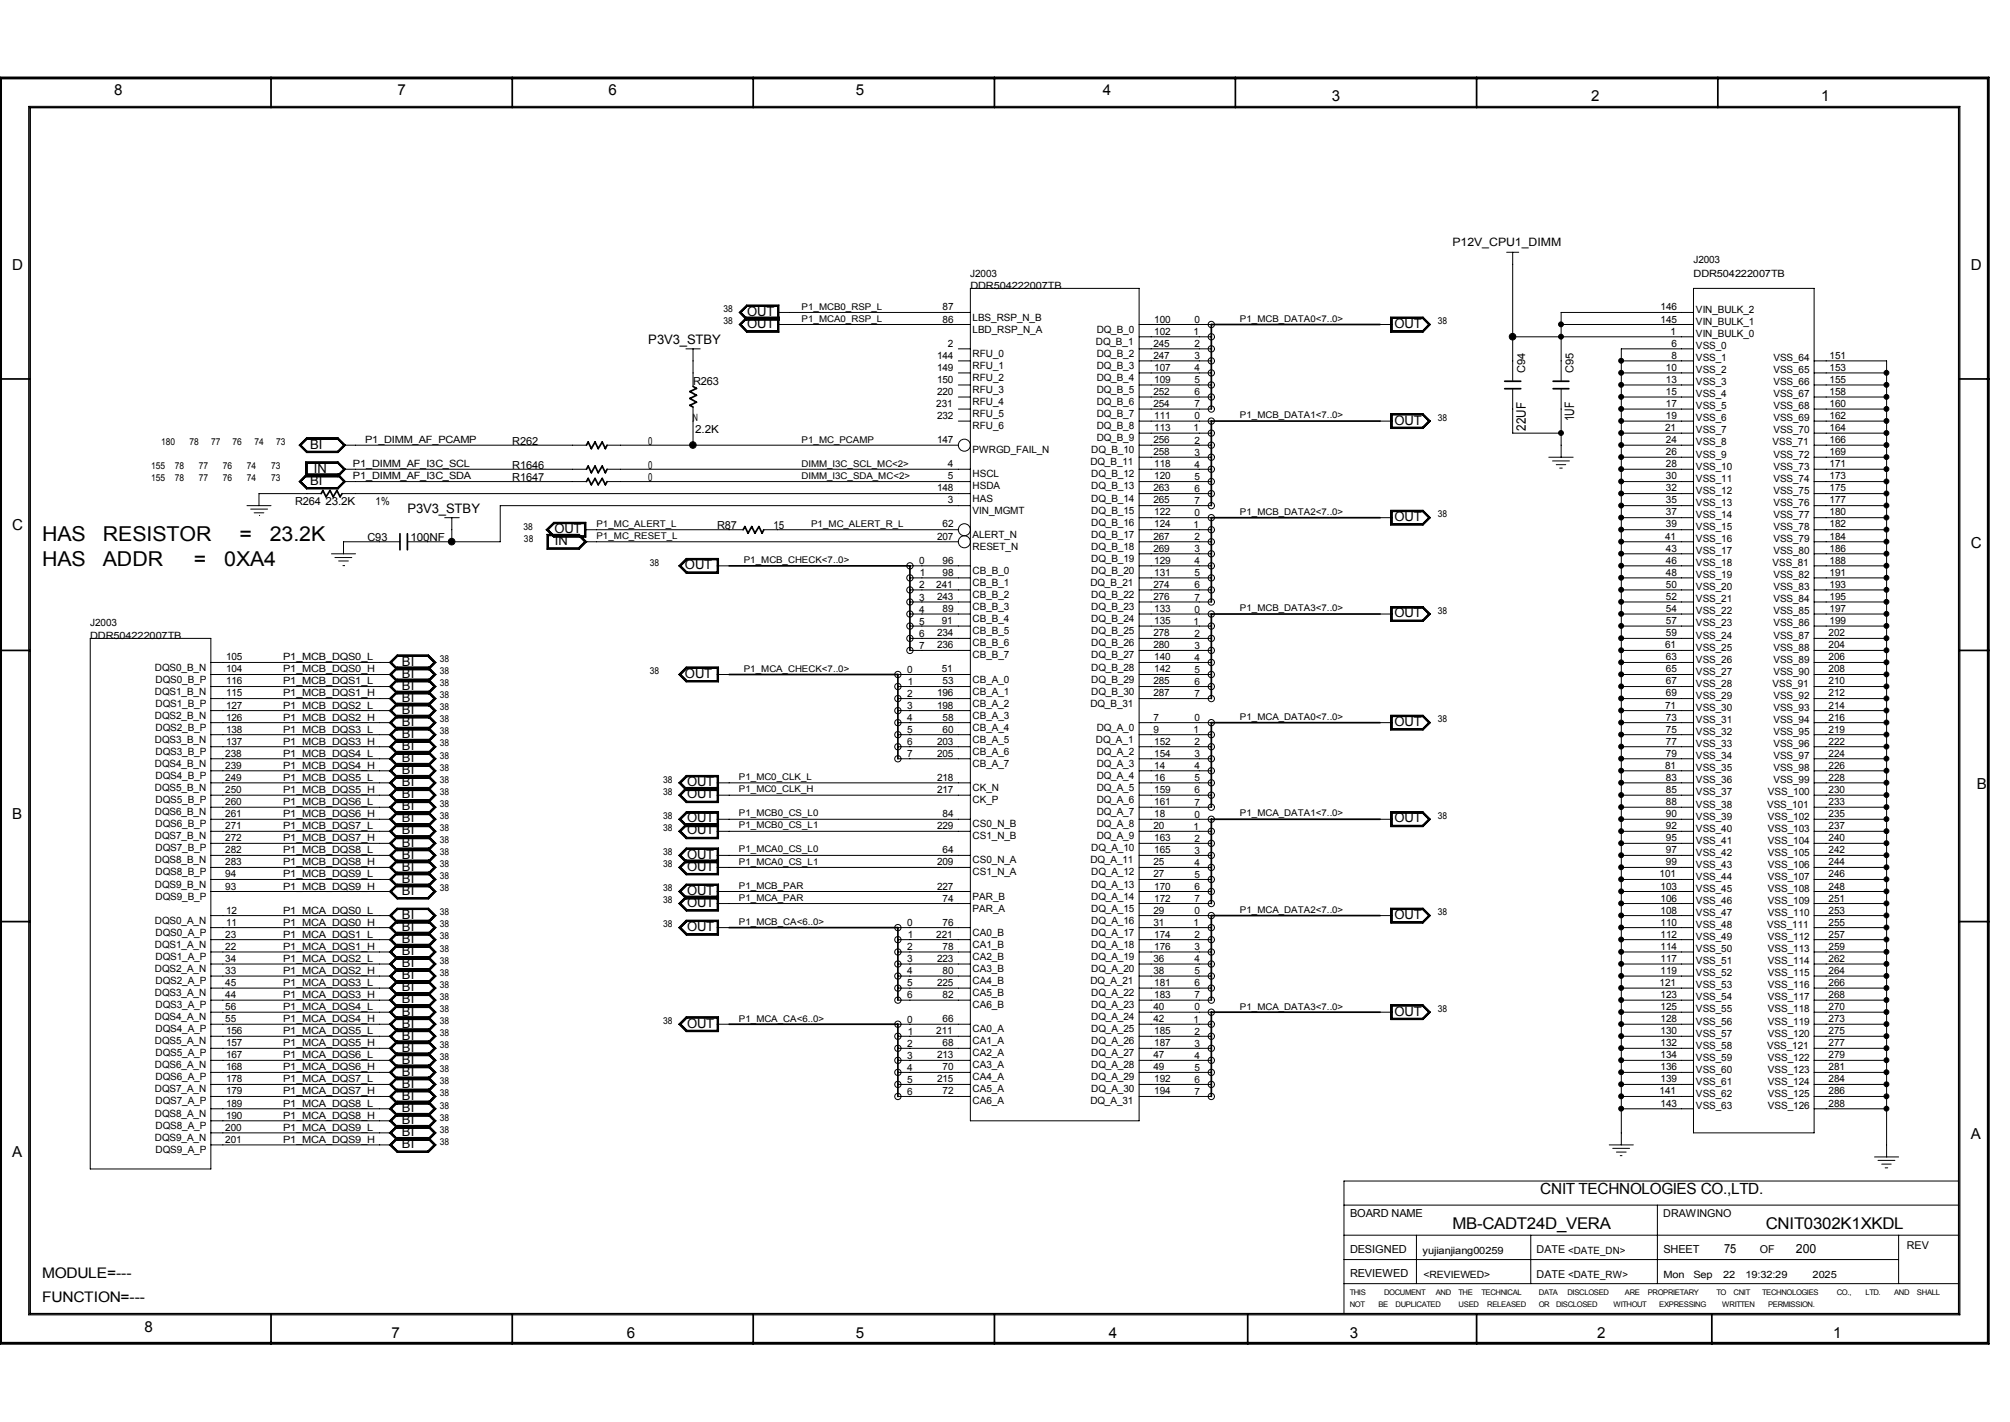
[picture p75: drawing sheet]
<svg xmlns="http://www.w3.org/2000/svg" width="297mm" height="210mm" viewBox="0 0 297 210" stroke-linecap="round" stroke-linejoin="round" font-family="sans-serif">
<defs><g id="words">
<g font-size="3">
<text x="6.2" y="83.5">HAS</text>
<text x="6.2" y="80">HAS</text>
<text x="15.2" y="83.5">ADDR</text>
<text x="15.2" y="80">RESISTOR</text>
<text x="28.7" y="83.5">=</text>
<text x="33.1" y="83.5">0XA4</text>
<text x="35.4" y="80">=</text>
<text x="39.9" y="80">23.2K</text>
</g>
<g font-size="2.4">
<text x="214.6" y="181.5">MB-CADT24D_VERA</text>
<text x="260.9" y="181.5">CNIT0302K1XKDL</text>
</g>
<text font-size="2.3" x="227.6" y="176.3">CNIT TECHNOLOGIES CO.,LTD.</text>
<g font-size="2.2">
<text x="16.9" y="14.1">8</text>
<text x="58.8" y="14.1">7</text>
<text x="89.9" y="14.1">6</text>
<text x="126.4" y="14.1">5</text>
<text x="163" y="14.1">4</text>
<text x="196.8" y="15">3</text>
<text x="235.1" y="15">2</text>
<text x="269.1" y="15">1</text>
<text x="1.8" y="39.9">D</text>
<text x="291.2" y="39.9">D</text>
<text x="1.8" y="78.2">C</text>
<text x="291.2" y="80.9">C</text>
<text x="292.1" y="116.5">B</text>
<text x="1.8" y="121">B</text>
<text x="1.8" y="170.8">A</text>
<text x="291.2" y="168.2">A</text>
<text x="6.2" y="188.7">MODULE=---</text>
<text x="6.2" y="192.2">FUNCTION=---</text>
<text x="21.3" y="196.6">8</text>
<text x="57.9" y="197.5">7</text>
<text x="92.6" y="197.5">6</text>
<text x="126.4" y="197.5">5</text>
<text x="163.9" y="197.5">4</text>
<text x="199.5" y="197.5">3</text>
<text x="236" y="197.5">2</text>
<text x="270.9" y="197.5">1</text>
</g>
<g font-size="1.9">
<text x="110.4" y="46.7">OUT</text>
<text x="95.8" y="50.8">P3V3_STBY</text>
<text x="110.4" y="48.4">OUT</text>
<text x="206.1" y="48.4">OUT</text>
<text x="206.1" y="62.7">OUT</text>
<text x="225.5" y="63.6" transform="rotate(-90 225.5 63.6)">22UF</text>
<text x="232.6" y="62.2" transform="rotate(-90 232.6 62.2)">1UF</text>
<text x="45.8" y="71.6">BI</text>
<text x="45.8" y="66.3">BI</text>
<text x="46.4" y="69.8">IN</text>
<text x="60.2" y="75.7">P3V3_STBY</text>
<text x="206.1" y="76.9">OUT</text>
<text x="81.9" y="78.7">OUT</text>
<text x="82" y="80.5">IN</text>
<text x="101.2" y="84.1">OUT</text>
<text x="206.1" y="91.2">OUT</text>
<text x="59.4" y="100.1">BI</text>
<text x="59.4" y="101.9">BI</text>
<text x="59.4" y="98.3">BI</text>
<text x="101.2" y="100.1">OUT</text>
<text x="59.4" y="103.7">BI</text>
<text x="59.4" y="107.2">BI</text>
<text x="59.4" y="105.5">BI</text>
<text x="206.1" y="107.2">OUT</text>
<text x="59.4" y="110.8">BI</text>
<text x="59.4" y="109">BI</text>
<text x="59.4" y="112.6">BI</text>
<text x="59.4" y="114.3">BI</text>
<text x="59.4" y="117.9">BI</text>
<text x="59.4" y="119.7">BI</text>
<text x="59.4" y="116.1">BI</text>
<text x="101.5" y="117.9">OUT</text>
<text x="101.5" y="116.1">OUT</text>
<text x="59.4" y="121.5">BI</text>
<text x="59.4" y="125">BI</text>
<text x="59.4" y="123.2">BI</text>
<text x="101.5" y="123.2">OUT</text>
<text x="101.5" y="121.5">OUT</text>
<text x="206.1" y="121.5">OUT</text>
<text x="59.4" y="128.6">BI</text>
<text x="59.4" y="126.8">BI</text>
<text x="59.4" y="130.4">BI</text>
<text x="101.5" y="128.6">OUT</text>
<text x="101.5" y="126.8">OUT</text>
<text x="59.4" y="132.2">BI</text>
<text x="59.4" y="137.5">BI</text>
<text x="59.4" y="135.7">BI</text>
<text x="101.5" y="132.2">OUT</text>
<text x="101.5" y="133.9">OUT</text>
<text x="101.5" y="137.5">OUT</text>
<text x="206.1" y="135.7">OUT</text>
<text x="59.4" y="141.1">BI</text>
<text x="59.4" y="142.8">BI</text>
<text x="59.4" y="139.3">BI</text>
<text x="59.4" y="148.2">BI</text>
<text x="59.4" y="144.6">BI</text>
<text x="59.4" y="146.4">BI</text>
<text x="59.4" y="150">BI</text>
<text x="206.1" y="150">OUT</text>
<text x="59.4" y="151.8">BI</text>
<text x="59.4" y="155.3">BI</text>
<text x="59.4" y="153.5">BI</text>
<text x="101.5" y="151.8">OUT</text>
<text x="59.4" y="158.9">BI</text>
<text x="59.4" y="160.7">BI</text>
<text x="59.4" y="157.1">BI</text>
<text x="59.4" y="166">BI</text>
<text x="59.4" y="162.4">BI</text>
<text x="59.4" y="164.2">BI</text>
<text x="59.4" y="167.8">BI</text>
<text x="59.4" y="169.5">BI</text>
<text x="254.7" y="185">75</text>
<text x="265.4" y="185">200</text>
</g>
<text font-size="1.7" x="214.6" y="36.3">P12V_CPU1_DIMM</text>
<g font-size="1.6">
<text x="102.4" y="56.8">R263</text>
<text x="225.4" y="55.1" transform="rotate(-90 225.4 55.1)">C94</text>
<text x="232.5" y="55.1" transform="rotate(-90 232.5 55.1)">C95</text>
<text x="75.7" y="65.7">R262</text>
<text x="95.8" y="65.7">0</text>
<text x="102.7" y="63.9">2.2K</text>
<text x="75.7" y="69.2">R1646</text>
<text x="75.7" y="71.1">R1647</text>
<text x="95.8" y="71.1">0</text>
<text x="95.8" y="69.2">0</text>
<text x="43.6" y="74.6">R264</text>
<text x="48.1" y="74.6">23.2K</text>
<text x="55.5" y="74.6">1%</text>
<text x="54.3" y="80">C93</text>
<text x="60.7" y="80">100NF</text>
<text x="106" y="78.2">R87</text>
<text x="114.3" y="78.2">15</text>
<text x="199.5" y="179.7">BOARD NAME</text>
<text x="245.8" y="179.7">DRAWINGNO</text>
<text x="199.5" y="185.1">DESIGNED</text>
<text x="227.1" y="185.1">DATE &lt;DATE_DN&gt;</text>
<text x="245.8" y="185">SHEET</text>
<text x="260" y="185.1">OF</text>
<text x="281.7" y="184.4">REV</text>
<text x="199.5" y="188.6">REVIEWED</text>
<text x="227.1" y="188.7">DATE &lt;DATE_RW&gt;</text>
</g>
<g font-size="1.5">
<text x="143.4" y="40.9">J2003</text>
<text x="250.2" y="38.8">J2003</text>
<text x="250.3" y="40.9">DDR504222007TB</text>
<text x="139.3" y="45.9">87</text>
<text x="139.3" y="47.6">86</text>
<text x="143.4" y="42.6">DDR504222007TB</text>
<text x="143.7" y="47.3">LBS_RSP_N_B</text>
<text x="170.6" y="47.6">100</text>
<text x="176.5" y="47.7">0</text>
<text x="245.4" y="47.6">145</text>
<text x="245.4" y="45.9">146</text>
<text x="250.6" y="46.2">VIN_BULK_2</text>
<text x="250.6" y="48">VIN_BULK_1</text>
<text x="138.5" y="53">144</text>
<text x="140.1" y="51.2">2</text>
<text x="143.7" y="52.7">RFU_0</text>
<text x="143.7" y="49.1">LBD_RSP_N_A</text>
<text x="161.9" y="50.9">DQ_B_1</text>
<text x="162" y="52.7">DQ_B_2</text>
<text x="162" y="49.1">DQ_B_0</text>
<text x="170.4" y="53">247</text>
<text x="170.4" y="51.2">245</text>
<text x="170.6" y="49.4">102</text>
<text x="176.4" y="49.5">1</text>
<text x="176.5" y="51.3">2</text>
<text x="176.5" y="53">3</text>
<text x="246.8" y="49.4">1</text>
<text x="247" y="51.2">6</text>
<text x="247" y="53">8</text>
<text x="250.6" y="49.8">VIN_BULK_0</text>
<text x="250.6" y="53.3">VSS_1</text>
<text x="250.6" y="51.6">VSS_0</text>
<text x="262" y="53.3">VSS_64</text>
<text x="270.3" y="53">151</text>
<text x="138.5" y="56.5">150</text>
<text x="138.5" y="58.3">220</text>
<text x="138.5" y="54.7">149</text>
<text x="143.7" y="56.3">RFU_2</text>
<text x="143.7" y="59.8">RFU_4</text>
<text x="143.7" y="58">RFU_3</text>
<text x="143.7" y="54.5">RFU_1</text>
<text x="162" y="56.3">DQ_B_4</text>
<text x="162" y="59.8">DQ_B_6</text>
<text x="162" y="58">DQ_B_5</text>
<text x="162" y="54.5">DQ_B_3</text>
<text x="170.4" y="58.3">252</text>
<text x="170.6" y="56.5">109</text>
<text x="170.6" y="54.7">107</text>
<text x="176.5" y="58.4">6</text>
<text x="176.5" y="56.6">5</text>
<text x="176.5" y="54.8">4</text>
<text x="246.2" y="54.7">10</text>
<text x="246.2" y="56.5">13</text>
<text x="246.2" y="58.3">15</text>
<text x="250.6" y="58.7">VSS_4</text>
<text x="250.6" y="56.9">VSS_3</text>
<text x="250.6" y="55.1">VSS_2</text>
<text x="262" y="58.7">VSS_67</text>
<text x="262" y="56.9">VSS_66</text>
<text x="262" y="55.1">VSS_65</text>
<text x="270.3" y="54.7">153</text>
<text x="270.3" y="56.5">155</text>
<text x="270.3" y="58.3">158</text>
<text x="53.9" y="65.5">P1_DIMM_AF_PCAMP</text>
<text x="102.4" y="62.2">N</text>
<text x="138.3" y="60.1">231</text>
<text x="138.5" y="65.5">147</text>
<text x="138.5" y="61.9">232</text>
<text x="143.7" y="63.4">RFU_6</text>
<text x="143.7" y="61.6">RFU_5</text>
<text x="162" y="63.4">DQ_B_8</text>
<text x="162" y="65.2">DQ_B_9</text>
<text x="162" y="61.6">DQ_B_7</text>
<text x="170.4" y="60.1">254</text>
<text x="170.4" y="65.5">256</text>
<text x="170.6" y="63.7">113</text>
<text x="170.6" y="61.9">111</text>
<text x="176.4" y="63.7">1</text>
<text x="176.5" y="60.2">7</text>
<text x="176.5" y="61.9">0</text>
<text x="176.5" y="65.5">2</text>
<text x="246" y="63.7">21</text>
<text x="246.2" y="60.1">17</text>
<text x="246.2" y="61.9">19</text>
<text x="246.2" y="65.5">24</text>
<text x="250.6" y="65.8">VSS_8</text>
<text x="250.6" y="64">VSS_7</text>
<text x="250.6" y="62.2">VSS_6</text>
<text x="250.6" y="60.5">VSS_5</text>
<text x="261.9" y="65.8">VSS_71</text>
<text x="262" y="62.2">VSS_69</text>
<text x="262" y="64">VSS_70</text>
<text x="262" y="60.5">VSS_68</text>
<text x="270.3" y="60.1">160</text>
<text x="270.3" y="63.7">164</text>
<text x="270.3" y="65.5">166</text>
<text x="270.3" y="61.9">162</text>
<text x="52.2" y="70.8">P1_DIMM_AF_I3C_SDA</text>
<text x="52.2" y="69">P1_DIMM_AF_I3C_SCL</text>
<text x="140.1" y="69">4</text>
<text x="140.1" y="70.8">5</text>
<text x="143.7" y="70.5">HSCL</text>
<text x="143.7" y="66.9">PWRGD_FAIL_N</text>
<text x="161.1" y="68.7">DQ_B_11</text>
<text x="161.2" y="66.9">DQ_B_10</text>
<text x="161.2" y="70.5">DQ_B_12</text>
<text x="170.4" y="67.2">258</text>
<text x="170.6" y="70.8">120</text>
<text x="170.6" y="69">118</text>
<text x="176.5" y="67.3">3</text>
<text x="176.5" y="69.1">4</text>
<text x="176.5" y="70.9">5</text>
<text x="246.2" y="67.2">26</text>
<text x="246.2" y="69">28</text>
<text x="246.2" y="70.8">30</text>
<text x="250.6" y="71.2">VSS_11</text>
<text x="250.6" y="69.3">VSS_10</text>
<text x="250.6" y="67.6">VSS_9</text>
<text x="262" y="71.2">VSS_74</text>
<text x="262" y="69.3">VSS_73</text>
<text x="262" y="67.6">VSS_72</text>
<text x="270.3" y="67.2">169</text>
<text x="270.3" y="69">171</text>
<text x="270.3" y="70.8">173</text>
<text x="138.5" y="72.6">148</text>
<text x="139.3" y="77.9">62</text>
<text x="140.1" y="74.3">3</text>
<text x="143.7" y="75.9">VIN_MGMT</text>
<text x="143.7" y="72.3">HSDA</text>
<text x="143.7" y="74.1">HAS</text>
<text x="161.2" y="77.6">DQ_B_16</text>
<text x="161.2" y="75.9">DQ_B_15</text>
<text x="161.2" y="74.1">DQ_B_14</text>
<text x="161.2" y="72.3">DQ_B_13</text>
<text x="170.4" y="72.6">263</text>
<text x="170.4" y="74.3">265</text>
<text x="170.6" y="77.9">124</text>
<text x="170.6" y="76.1">122</text>
<text x="176.4" y="78">1</text>
<text x="176.5" y="76.2">0</text>
<text x="176.5" y="74.4">7</text>
<text x="176.5" y="72.6">6</text>
<text x="246.2" y="72.6">32</text>
<text x="246.2" y="74.3">35</text>
<text x="246.2" y="76.1">37</text>
<text x="246.2" y="77.9">39</text>
<text x="250.6" y="76.5">VSS_14</text>
<text x="250.6" y="74.7">VSS_13</text>
<text x="250.6" y="72.9">VSS_12</text>
<text x="262" y="76.5">VSS_77</text>
<text x="262" y="74.7">VSS_76</text>
<text x="262" y="72.9">VSS_75</text>
<text x="270.3" y="72.6">175</text>
<text x="270.3" y="74.3">177</text>
<text x="270.3" y="76.1">180</text>
<text x="270.3" y="77.9">182</text>
<text x="135.8" y="83.3">0</text>
<text x="138.5" y="79.7">207</text>
<text x="139.3" y="83.3">96</text>
<text x="143.7" y="81.2">RESET_N</text>
<text x="143.7" y="79.4">ALERT_N</text>
<text x="161.2" y="83">DQ_B_19</text>
<text x="161.2" y="81.2">DQ_B_18</text>
<text x="161.2" y="79.4">DQ_B_17</text>
<text x="170.4" y="79.7">267</text>
<text x="170.4" y="81.5">269</text>
<text x="170.6" y="83.3">129</text>
<text x="176.5" y="79.8">2</text>
<text x="176.5" y="81.5">3</text>
<text x="176.5" y="83.3">4</text>
<text x="246" y="79.7">41</text>
<text x="246.2" y="81.5">43</text>
<text x="246.2" y="83.3">46</text>
<text x="250.6" y="83.6">VSS_18</text>
<text x="250.6" y="81.8">VSS_17</text>
<text x="250.6" y="80.1">VSS_16</text>
<text x="250.6" y="78.3">VSS_15</text>
<text x="261.9" y="83.6">VSS_81</text>
<text x="262" y="81.8">VSS_80</text>
<text x="262" y="80.1">VSS_79</text>
<text x="262" y="78.3">VSS_78</text>
<text x="270.3" y="79.7">184</text>
<text x="270.3" y="81.5">186</text>
<text x="270.3" y="83.3">188</text>
<text x="135.8" y="86.9">2</text>
<text x="135.8" y="88.7">3</text>
<text x="135.9" y="85.1">1</text>
<text x="138.3" y="86.8">241</text>
<text x="138.5" y="88.6">243</text>
<text x="139.3" y="85.1">98</text>
<text x="143.7" y="84.8">CB_B_0</text>
<text x="143.7" y="88.3">CB_B_2</text>
<text x="143.7" y="86.5">CB_B_1</text>
<text x="161.1" y="86.5">DQ_B_21</text>
<text x="161.2" y="88.3">DQ_B_22</text>
<text x="161.2" y="84.8">DQ_B_20</text>
<text x="170.4" y="88.6">276</text>
<text x="170.4" y="86.8">274</text>
<text x="170.6" y="85.1">131</text>
<text x="176.5" y="85.1">5</text>
<text x="176.5" y="86.9">6</text>
<text x="176.5" y="88.7">7</text>
<text x="246.2" y="85.1">48</text>
<text x="246.2" y="86.8">50</text>
<text x="246.2" y="88.6">52</text>
<text x="250.6" y="88.9">VSS_21</text>
<text x="250.6" y="87.2">VSS_20</text>
<text x="250.6" y="85.4">VSS_19</text>
<text x="262" y="88.9">VSS_84</text>
<text x="262" y="87.2">VSS_83</text>
<text x="262" y="85.4">VSS_82</text>
<text x="270.3" y="85.1">191</text>
<text x="270.3" y="86.8">193</text>
<text x="270.3" y="88.6">195</text>
<text x="13.3" y="92.5">J2003</text>
<text x="13.3" y="94.3">DDR504222007TB</text>
<text x="135.8" y="94">6</text>
<text x="135.8" y="95.8">7</text>
<text x="135.8" y="92.2">5</text>
<text x="135.8" y="90.5">4</text>
<text x="138.5" y="95.7">236</text>
<text x="138.5" y="93.9">234</text>
<text x="139.1" y="92.2">91</text>
<text x="139.3" y="90.4">89</text>
<text x="143.7" y="95.4">CB_B_6</text>
<text x="143.7" y="93.6">CB_B_5</text>
<text x="143.7" y="91.9">CB_B_4</text>
<text x="143.7" y="90.1">CB_B_3</text>
<text x="161.2" y="93.6">DQ_B_25</text>
<text x="161.2" y="90.1">DQ_B_23</text>
<text x="161.2" y="91.9">DQ_B_24</text>
<text x="161.2" y="95.4">DQ_B_26</text>
<text x="170.4" y="93.9">278</text>
<text x="170.4" y="95.7">280</text>
<text x="170.6" y="90.4">133</text>
<text x="170.6" y="92.2">135</text>
<text x="176.4" y="92.2">1</text>
<text x="176.5" y="95.8">3</text>
<text x="176.5" y="94">2</text>
<text x="176.5" y="90.5">0</text>
<text x="246" y="95.7">61</text>
<text x="246.2" y="90.4">54</text>
<text x="246.2" y="92.2">57</text>
<text x="246.2" y="93.9">59</text>
<text x="250.6" y="94.3">VSS_24</text>
<text x="250.6" y="92.5">VSS_23</text>
<text x="250.6" y="90.7">VSS_22</text>
<text x="262" y="94.3">VSS_87</text>
<text x="262" y="92.5">VSS_86</text>
<text x="262" y="90.7">VSS_85</text>
<text x="270.2" y="93.9">202</text>
<text x="270.2" y="95.7">204</text>
<text x="270.3" y="90.4">197</text>
<text x="270.3" y="92.2">199</text>
<text x="22.9" y="99">DQS0_B_N</text>
<text x="23" y="100.8">DQS0_B_P</text>
<text x="33.4" y="97.5">105</text>
<text x="33.4" y="101.1">116</text>
<text x="33.4" y="99.3">104</text>
<text x="41.8" y="101.1">P1_MCB_DQS1_L</text>
<text x="41.8" y="99.3">P1_MCB_DQS0_H</text>
<text x="41.8" y="97.5">P1_MCB_DQS0_L</text>
<text x="134" y="99.4">0</text>
<text x="134.1" y="101.1">1</text>
<text x="139.1" y="99.3">51</text>
<text x="139.3" y="101.1">53</text>
<text x="143.7" y="100.8">CB_A_0</text>
<text x="143.7" y="97.2">CB_B_7</text>
<text x="161.2" y="100.8">DQ_B_29</text>
<text x="161.2" y="99">DQ_B_28</text>
<text x="161.2" y="97.2">DQ_B_27</text>
<text x="170.4" y="101.1">285</text>
<text x="170.6" y="97.5">140</text>
<text x="170.6" y="99.3">142</text>
<text x="176.5" y="97.6">4</text>
<text x="176.5" y="101.1">6</text>
<text x="176.5" y="99.4">5</text>
<text x="246.2" y="97.5">63</text>
<text x="246.2" y="99.3">65</text>
<text x="246.2" y="101.1">67</text>
<text x="250.6" y="101.4">VSS_28</text>
<text x="250.6" y="99.7">VSS_27</text>
<text x="250.6" y="97.9">VSS_26</text>
<text x="250.6" y="96.1">VSS_25</text>
<text x="261.9" y="101.4">VSS_91</text>
<text x="262" y="99.7">VSS_90</text>
<text x="262" y="97.9">VSS_89</text>
<text x="262" y="96.1">VSS_88</text>
<text x="270.2" y="97.5">206</text>
<text x="270.2" y="99.3">208</text>
<text x="270.2" y="101.1">210</text>
<text x="22.9" y="106.1">DQS2_B_N</text>
<text x="22.9" y="102.6">DQS1_B_N</text>
<text x="23" y="104.4">DQS1_B_P</text>
<text x="23" y="107.9">DQS2_B_P</text>
<text x="33.4" y="104.7">127</text>
<text x="33.4" y="106.4">126</text>
<text x="33.4" y="102.8">115</text>
<text x="41.8" y="102.8">P1_MCB_DQS1_H</text>
<text x="41.8" y="106.4">P1_MCB_DQS2_H</text>
<text x="41.8" y="104.7">P1_MCB_DQS2_L</text>
<text x="134" y="106.5">4</text>
<text x="134" y="104.7">3</text>
<text x="134" y="102.9">2</text>
<text x="138.5" y="102.8">196</text>
<text x="138.5" y="104.7">198</text>
<text x="139.3" y="106.4">58</text>
<text x="143.7" y="107.9">CB_A_4</text>
<text x="143.7" y="106.1">CB_A_3</text>
<text x="143.7" y="104.4">CB_A_2</text>
<text x="143.7" y="102.6">CB_A_1</text>
<text x="161.1" y="104.4">DQ_B_31</text>
<text x="161.2" y="102.6">DQ_B_30</text>
<text x="162" y="107.9">DQ_A_0</text>
<text x="170.4" y="102.8">287</text>
<text x="170.4" y="106.4">7</text>
<text x="176.5" y="106.5">0</text>
<text x="176.5" y="102.9">7</text>
<text x="246" y="104.7">71</text>
<text x="246.2" y="102.8">69</text>
<text x="246.2" y="106.4">73</text>
<text x="250.6" y="106.8">VSS_31</text>
<text x="250.6" y="105">VSS_30</text>
<text x="250.6" y="103.2">VSS_29</text>
<text x="262" y="105">VSS_93</text>
<text x="262" y="106.8">VSS_94</text>
<text x="262" y="103.2">VSS_92</text>
<text x="270.2" y="102.8">212</text>
<text x="270.2" y="106.4">216</text>
<text x="270.2" y="104.7">214</text>
<text x="22.9" y="113.2">DQS4_B_N</text>
<text x="22.9" y="109.7">DQS3_B_N</text>
<text x="23" y="111.5">DQS3_B_P</text>
<text x="33.3" y="113.5">239</text>
<text x="33.3" y="111.8">238</text>
<text x="33.4" y="108.2">138</text>
<text x="33.4" y="110">137</text>
<text x="41.8" y="108.2">P1_MCB_DQS3_L</text>
<text x="41.8" y="110">P1_MCB_DQS3_H</text>
<text x="41.8" y="113.5">P1_MCB_DQS4_H</text>
<text x="41.8" y="111.8">P1_MCB_DQS4_L</text>
<text x="134" y="110">6</text>
<text x="134" y="111.8">7</text>
<text x="134" y="108.2">5</text>
<text x="138.5" y="110">203</text>
<text x="138.5" y="111.8">205</text>
<text x="139.3" y="108.2">60</text>
<text x="143.7" y="113.2">CB_A_7</text>
<text x="143.7" y="111.5">CB_A_6</text>
<text x="143.7" y="109.7">CB_A_5</text>
<text x="161.9" y="109.7">DQ_A_1</text>
<text x="162" y="111.5">DQ_A_2</text>
<text x="162" y="113.2">DQ_A_3</text>
<text x="170.4" y="108.2">9</text>
<text x="170.6" y="113.5">14</text>
<text x="170.6" y="111.8">154</text>
<text x="170.6" y="110">152</text>
<text x="176.4" y="108.2">1</text>
<text x="176.5" y="110">2</text>
<text x="176.5" y="111.8">3</text>
<text x="176.5" y="113.6">4</text>
<text x="246" y="113.5">81</text>
<text x="246.2" y="108.2">75</text>
<text x="246.2" y="110">77</text>
<text x="246.2" y="111.8">79</text>
<text x="250.6" y="113.9">VSS_35</text>
<text x="250.6" y="112.1">VSS_34</text>
<text x="250.6" y="110.3">VSS_33</text>
<text x="250.6" y="108.5">VSS_32</text>
<text x="262" y="113.9">VSS_98</text>
<text x="262" y="112.1">VSS_97</text>
<text x="262" y="110.3">VSS_96</text>
<text x="262" y="108.5">VSS_95</text>
<text x="270.2" y="108.2">219</text>
<text x="270.2" y="110">222</text>
<text x="270.2" y="111.8">224</text>
<text x="270.2" y="113.5">226</text>
<text x="22.9" y="116.8">DQS5_B_N</text>
<text x="23" y="115">DQS4_B_P</text>
<text x="23" y="118.6">DQS5_B_P</text>
<text x="33.3" y="118.9">260</text>
<text x="33.3" y="117.1">250</text>
<text x="33.3" y="115.3">249</text>
<text x="41.8" y="117.1">P1_MCB_DQS5_H</text>
<text x="41.8" y="118.9">P1_MCB_DQS6_L</text>
<text x="41.8" y="115.3">P1_MCB_DQS5_L</text>
<text x="138.5" y="115.3">218</text>
<text x="138.5" y="117.1">217</text>
<text x="143.7" y="118.6">CK_P</text>
<text x="143.7" y="116.8">CK_N</text>
<text x="162" y="116.8">DQ_A_5</text>
<text x="162" y="115">DQ_A_4</text>
<text x="162" y="118.6">DQ_A_6</text>
<text x="170.6" y="118.9">161</text>
<text x="170.6" y="117.1">159</text>
<text x="170.6" y="115.3">16</text>
<text x="176.5" y="115.4">5</text>
<text x="176.5" y="117.2">6</text>
<text x="176.5" y="119">7</text>
<text x="246.2" y="115.3">83</text>
<text x="246.2" y="117.1">85</text>
<text x="246.2" y="118.9">88</text>
<text x="250.6" y="119.3">VSS_38</text>
<text x="250.6" y="117.5">VSS_37</text>
<text x="250.6" y="115.7">VSS_36</text>
<text x="261.1" y="119.3">VSS_101</text>
<text x="261.2" y="117.5">VSS_100</text>
<text x="262" y="115.7">VSS_99</text>
<text x="270.2" y="115.3">228</text>
<text x="270.2" y="117.1">230</text>
<text x="270.2" y="118.9">233</text>
<text x="22.9" y="124">DQS7_B_N</text>
<text x="22.9" y="120.4">DQS6_B_N</text>
<text x="23" y="122.2">DQS6_B_P</text>
<text x="23" y="125.7">DQS7_B_P</text>
<text x="33.3" y="120.7">261</text>
<text x="33.3" y="122.4">271</text>
<text x="33.3" y="124.2">272</text>
<text x="33.3" y="126">282</text>
<text x="41.8" y="126">P1_MCB_DQS8_L</text>
<text x="41.8" y="122.4">P1_MCB_DQS7_L</text>
<text x="41.8" y="120.7">P1_MCB_DQS6_H</text>
<text x="41.8" y="124.2">P1_MCB_DQS7_H</text>
<text x="138.5" y="122.4">229</text>
<text x="139.3" y="120.7">84</text>
<text x="139.3" y="126">64</text>
<text x="143.7" y="124">CS1_N_B</text>
<text x="143.7" y="122.2">CS0_N_B</text>
<text x="161.2" y="125.7">DQ_A_10</text>
<text x="162" y="124">DQ_A_9</text>
<text x="162" y="122.2">DQ_A_8</text>
<text x="162" y="120.4">DQ_A_7</text>
<text x="170.4" y="122.4">20</text>
<text x="170.6" y="120.7">18</text>
<text x="170.6" y="124.2">163</text>
<text x="170.6" y="126">165</text>
<text x="176.4" y="122.5">1</text>
<text x="176.5" y="120.7">0</text>
<text x="176.5" y="124.3">2</text>
<text x="246.2" y="120.7">90</text>
<text x="246.2" y="122.4">92</text>
<text x="246.2" y="124.2">95</text>
<text x="246.2" y="126">97</text>
<text x="250.6" y="124.6">VSS_41</text>
<text x="250.6" y="122.8">VSS_40</text>
<text x="250.6" y="121">VSS_39</text>
<text x="261.2" y="124.6">VSS_104</text>
<text x="261.2" y="122.8">VSS_103</text>
<text x="261.2" y="121">VSS_102</text>
<text x="270.2" y="120.7">235</text>
<text x="270.2" y="122.4">237</text>
<text x="270.2" y="124.2">240</text>
<text x="270.2" y="126">242</text>
<text x="22.9" y="127.5">DQS8_B_N</text>
<text x="22.9" y="131.1">DQS9_B_N</text>
<text x="23" y="129.3">DQS8_B_P</text>
<text x="33.3" y="131.4">93</text>
<text x="33.3" y="127.8">283</text>
<text x="33.3" y="129.6">94</text>
<text x="41.8" y="129.6">P1_MCB_DQS9_L</text>
<text x="41.8" y="131.4">P1_MCB_DQS9_H</text>
<text x="41.8" y="127.8">P1_MCB_DQS8_H</text>
<text x="138.5" y="131.4">227</text>
<text x="138.5" y="127.8">209</text>
<text x="143.7" y="129.3">CS1_N_A</text>
<text x="143.7" y="127.5">CS0_N_A</text>
<text x="161.1" y="127.5">DQ_A_11</text>
<text x="161.2" y="129.3">DQ_A_12</text>
<text x="161.2" y="131.1">DQ_A_13</text>
<text x="170.4" y="129.6">27</text>
<text x="170.4" y="127.8">25</text>
<text x="170.6" y="131.4">170</text>
<text x="176.5" y="129.6">5</text>
<text x="176.5" y="126.1">3</text>
<text x="176.5" y="127.8">4</text>
<text x="176.5" y="131.4">6</text>
<text x="245.2" y="129.6">101</text>
<text x="245.4" y="131.4">103</text>
<text x="246.2" y="127.8">99</text>
<text x="250.6" y="131.7">VSS_45</text>
<text x="250.6" y="129.9">VSS_44</text>
<text x="250.6" y="128.1">VSS_43</text>
<text x="250.6" y="126.4">VSS_42</text>
<text x="261.2" y="131.7">VSS_108</text>
<text x="261.2" y="129.9">VSS_107</text>
<text x="261.2" y="128.1">VSS_106</text>
<text x="261.2" y="126.4">VSS_105</text>
<text x="270.2" y="127.8">244</text>
<text x="270.2" y="129.6">246</text>
<text x="270.2" y="131.4">248</text>
<text x="22.9" y="136.4">DQS0_A_N</text>
<text x="23" y="132.8">DQS9_B_P</text>
<text x="33.4" y="134.9">12</text>
<text x="33.4" y="136.7">11</text>
<text x="41.8" y="134.9">P1_MCA_DQS0_L</text>
<text x="41.8" y="136.7">P1_MCA_DQS0_H</text>
<text x="134" y="136.8">0</text>
<text x="139.3" y="136.7">76</text>
<text x="139.3" y="133.1">74</text>
<text x="143.7" y="134.6">PAR_A</text>
<text x="143.7" y="132.8">PAR_B</text>
<text x="161.2" y="132.8">DQ_A_14</text>
<text x="161.2" y="134.6">DQ_A_15</text>
<text x="161.2" y="136.4">DQ_A_16</text>
<text x="170.4" y="134.9">29</text>
<text x="170.4" y="136.7">31</text>
<text x="170.6" y="133.1">172</text>
<text x="176.4" y="136.8">1</text>
<text x="176.5" y="133.2">7</text>
<text x="176.5" y="135">0</text>
<text x="245.4" y="133.1">106</text>
<text x="245.4" y="134.9">108</text>
<text x="245.4" y="136.7">110</text>
<text x="250.6" y="137">VSS_48</text>
<text x="250.6" y="135.3">VSS_47</text>
<text x="250.6" y="133.5">VSS_46</text>
<text x="261.1" y="137">VSS_111</text>
<text x="261.2" y="135.3">VSS_110</text>
<text x="261.2" y="133.5">VSS_109</text>
<text x="270.2" y="133.1">251</text>
<text x="270.2" y="134.9">253</text>
<text x="270.2" y="136.7">255</text>
<text x="22.9" y="140">DQS1_A_N</text>
<text x="22.9" y="143.6">DQS2_A_N</text>
<text x="23" y="138.2">DQS0_A_P</text>
<text x="23" y="141.7">DQS1_A_P</text>
<text x="33.3" y="140.3">22</text>
<text x="33.3" y="142">34</text>
<text x="33.3" y="143.8">33</text>
<text x="33.3" y="138.5">23</text>
<text x="41.8" y="140.3">P1_MCA_DQS1_H</text>
<text x="41.8" y="142">P1_MCA_DQS2_L</text>
<text x="41.8" y="143.8">P1_MCA_DQS2_H</text>
<text x="41.8" y="138.5">P1_MCA_DQS1_L</text>
<text x="134" y="143.9">4</text>
<text x="134" y="140.3">2</text>
<text x="134" y="142.1">3</text>
<text x="134.1" y="138.6">1</text>
<text x="138.3" y="138.5">221</text>
<text x="138.5" y="142">223</text>
<text x="139.3" y="143.8">80</text>
<text x="139.3" y="140.3">78</text>
<text x="143.7" y="138.2">CA0_B</text>
<text x="143.7" y="140">CA1_B</text>
<text x="143.7" y="141.7">CA2_B</text>
<text x="143.7" y="143.6">CA3_B</text>
<text x="161.2" y="143.6">DQ_A_20</text>
<text x="161.2" y="138.2">DQ_A_17</text>
<text x="161.2" y="141.7">DQ_A_19</text>
<text x="161.2" y="140">DQ_A_18</text>
<text x="170.4" y="143.8">38</text>
<text x="170.4" y="142">36</text>
<text x="170.6" y="138.5">174</text>
<text x="170.6" y="140.3">176</text>
<text x="176.5" y="138.6">2</text>
<text x="176.5" y="140.3">3</text>
<text x="176.5" y="142.1">4</text>
<text x="176.5" y="143.9">5</text>
<text x="245.4" y="138.5">112</text>
<text x="245.4" y="140.3">114</text>
<text x="245.4" y="142">117</text>
<text x="245.4" y="143.8">119</text>
<text x="250.6" y="142.4">VSS_51</text>
<text x="250.6" y="140.6">VSS_50</text>
<text x="250.6" y="138.8">VSS_49</text>
<text x="261.2" y="142.4">VSS_114</text>
<text x="261.2" y="140.6">VSS_113</text>
<text x="261.2" y="138.8">VSS_112</text>
<text x="270.2" y="138.5">257</text>
<text x="270.2" y="140.3">259</text>
<text x="270.2" y="142">262</text>
<text x="270.2" y="143.8">264</text>
<text x="22.9" y="147.1">DQS3_A_N</text>
<text x="23" y="145.3">DQS2_A_P</text>
<text x="23" y="148.9">DQS3_A_P</text>
<text x="33.3" y="145.6">45</text>
<text x="33.3" y="149.2">56</text>
<text x="33.3" y="147.4">44</text>
<text x="41.8" y="147.4">P1_MCA_DQS3_H</text>
<text x="41.8" y="149.2">P1_MCA_DQS4_L</text>
<text x="41.8" y="145.6">P1_MCA_DQS3_L</text>
<text x="134" y="145.7">5</text>
<text x="134" y="147.4">6</text>
<text x="138.5" y="145.6">225</text>
<text x="139.3" y="147.4">82</text>
<text x="143.7" y="145.3">CA4_B</text>
<text x="143.7" y="147.1">CA5_B</text>
<text x="143.7" y="148.9">CA6_B</text>
<text x="161.1" y="145.3">DQ_A_21</text>
<text x="161.2" y="147.1">DQ_A_22</text>
<text x="161.2" y="148.9">DQ_A_23</text>
<text x="170.4" y="149.2">40</text>
<text x="170.6" y="147.4">183</text>
<text x="170.6" y="145.6">181</text>
<text x="176.5" y="145.7">6</text>
<text x="176.5" y="147.4">7</text>
<text x="176.5" y="149.2">0</text>
<text x="245.2" y="145.6">121</text>
<text x="245.4" y="147.4">123</text>
<text x="245.4" y="149.2">125</text>
<text x="250.6" y="149.5">VSS_55</text>
<text x="250.6" y="147.7">VSS_54</text>
<text x="250.6" y="146">VSS_53</text>
<text x="250.6" y="144.2">VSS_52</text>
<text x="261.2" y="149.5">VSS_118</text>
<text x="261.2" y="147.7">VSS_117</text>
<text x="261.2" y="146">VSS_116</text>
<text x="261.2" y="144.2">VSS_115</text>
<text x="270.2" y="145.6">266</text>
<text x="270.2" y="147.4">268</text>
<text x="270.2" y="149.2">270</text>
<text x="22.9" y="150.7">DQS4_A_N</text>
<text x="22.9" y="154.2">DQS5_A_N</text>
<text x="23" y="152.4">DQS4_A_P</text>
<text x="33.3" y="151">55</text>
<text x="33.4" y="152.7">156</text>
<text x="33.4" y="154.5">157</text>
<text x="41.8" y="154.5">P1_MCA_DQS5_H</text>
<text x="41.8" y="152.7">P1_MCA_DQS5_L</text>
<text x="41.8" y="151">P1_MCA_DQS4_H</text>
<text x="134" y="151">0</text>
<text x="134" y="154.6">2</text>
<text x="134.1" y="152.8">1</text>
<text x="138.3" y="152.7">211</text>
<text x="139.3" y="154.5">68</text>
<text x="139.3" y="151">66</text>
<text x="143.7" y="152.4">CA0_A</text>
<text x="143.7" y="154.2">CA1_A</text>
<text x="161.2" y="154.2">DQ_A_26</text>
<text x="161.2" y="152.4">DQ_A_25</text>
<text x="161.2" y="150.7">DQ_A_24</text>
<text x="170.4" y="151">42</text>
<text x="170.6" y="152.7">185</text>
<text x="170.6" y="154.5">187</text>
<text x="176.4" y="151">1</text>
<text x="176.5" y="152.8">2</text>
<text x="176.5" y="154.6">3</text>
<text x="245.4" y="151">128</text>
<text x="245.4" y="152.7">130</text>
<text x="245.4" y="154.5">132</text>
<text x="250.6" y="154.9">VSS_58</text>
<text x="250.6" y="153.1">VSS_57</text>
<text x="250.6" y="151.3">VSS_56</text>
<text x="261.1" y="154.9">VSS_121</text>
<text x="261.2" y="153.1">VSS_120</text>
<text x="261.2" y="151.3">VSS_119</text>
<text x="270.2" y="151">273</text>
<text x="270.2" y="152.7">275</text>
<text x="270.2" y="154.5">277</text>
<text x="22.9" y="161.3">DQS7_A_N</text>
<text x="22.9" y="157.8">DQS6_A_N</text>
<text x="23" y="159.6">DQS6_A_P</text>
<text x="23" y="156">DQS5_A_P</text>
<text x="33.4" y="156.3">167</text>
<text x="33.4" y="158.1">168</text>
<text x="33.4" y="159.9">178</text>
<text x="33.4" y="161.6">179</text>
<text x="41.8" y="156.3">P1_MCA_DQS6_L</text>
<text x="41.8" y="158.1">P1_MCA_DQS6_H</text>
<text x="41.8" y="159.9">P1_MCA_DQS7_L</text>
<text x="41.8" y="161.6">P1_MCA_DQS7_H</text>
<text x="134" y="158.2">4</text>
<text x="134" y="159.9">5</text>
<text x="134" y="161.7">6</text>
<text x="134" y="156.4">3</text>
<text x="138.5" y="156.3">213</text>
<text x="138.5" y="159.9">215</text>
<text x="139.3" y="158.1">70</text>
<text x="139.3" y="161.6">72</text>
<text x="143.7" y="156">CA2_A</text>
<text x="143.7" y="161.3">CA5_A</text>
<text x="143.7" y="159.6">CA4_A</text>
<text x="143.7" y="157.8">CA3_A</text>
<text x="161.2" y="157.8">DQ_A_28</text>
<text x="161.2" y="156">DQ_A_27</text>
<text x="161.2" y="159.6">DQ_A_29</text>
<text x="161.2" y="161.3">DQ_A_30</text>
<text x="170.4" y="158.1">49</text>
<text x="170.4" y="156.3">47</text>
<text x="170.6" y="159.9">192</text>
<text x="170.6" y="161.6">194</text>
<text x="176.5" y="161.7">7</text>
<text x="176.5" y="156.4">4</text>
<text x="176.5" y="158.2">5</text>
<text x="176.5" y="159.9">6</text>
<text x="245.2" y="161.6">141</text>
<text x="245.4" y="156.3">134</text>
<text x="245.4" y="158.1">136</text>
<text x="245.4" y="159.9">139</text>
<text x="250.6" y="162">VSS_62</text>
<text x="250.6" y="160.2">VSS_61</text>
<text x="250.6" y="158.4">VSS_60</text>
<text x="250.6" y="156.6">VSS_59</text>
<text x="261.2" y="162">VSS_125</text>
<text x="261.2" y="160.2">VSS_124</text>
<text x="261.2" y="158.4">VSS_123</text>
<text x="261.2" y="156.6">VSS_122</text>
<text x="270.2" y="156.3">279</text>
<text x="270.2" y="158.1">281</text>
<text x="270.2" y="159.9">284</text>
<text x="270.2" y="161.6">286</text>
<text x="22.9" y="164.9">DQS8_A_N</text>
<text x="23" y="163.1">DQS7_A_P</text>
<text x="23" y="166.7">DQS8_A_P</text>
<text x="33.3" y="167">200</text>
<text x="33.4" y="165.2">190</text>
<text x="33.4" y="163.4">189</text>
<text x="41.8" y="167">P1_MCA_DQS9_L</text>
<text x="41.8" y="165.2">P1_MCA_DQS8_H</text>
<text x="41.8" y="163.4">P1_MCA_DQS8_L</text>
<text x="143.7" y="163.1">CA6_A</text>
<text x="161.1" y="163.1">DQ_A_31</text>
<text x="245.4" y="163.4">143</text>
<text x="250.6" y="163.8">VSS_63</text>
<text x="261.2" y="163.8">VSS_126</text>
<text x="270.2" y="163.4">288</text>
<text x="22.9" y="168.5">DQS9_A_N</text>
<text x="23" y="170.3">DQS9_A_P</text>
<text x="33.3" y="168.7">201</text>
<text x="41.8" y="168.7">P1_MCA_DQS9_H</text>
<text x="210.2" y="185.1">yujianjiang00259</text>
<text x="210.3" y="188.7">&lt;REVIEWED&gt;</text>
<text x="245.8" y="188.7">Mon</text>
<text x="250.2" y="188.7">Sep</text>
<text x="254.6" y="188.7">22</text>
<text x="257.9" y="188.7">19:32:29</text>
<text x="267.8" y="188.7">2025</text>
</g>
<g font-size="1.4">
<text x="106.9" y="47.9">38</text>
<text x="106.9" y="46.1">38</text>
<text x="118.5" y="45.8">P1_MCB0_RSP_L</text>
<text x="118.5" y="47.5">P1_MCA0_RSP_L</text>
<text x="183.2" y="47.5">P1_MCB_DATA0&lt;7..0&gt;</text>
<text x="212.5" y="47.9">38</text>
<text x="23.8" y="65.7">180</text>
<text x="28" y="65.7">78</text>
<text x="31.2" y="65.7">77</text>
<text x="34.4" y="65.7">76</text>
<text x="37.6" y="65.7">74</text>
<text x="40.8" y="65.7">73</text>
<text x="118.5" y="65.4">P1_MC_PCAMP</text>
<text x="183.2" y="61.8">P1_MCB_DATA1&lt;7..0&gt;</text>
<text x="212.5" y="62.2">38</text>
<text x="22.4" y="69.3">155</text>
<text x="22.4" y="71.1">155</text>
<text x="25.8" y="71.1">78</text>
<text x="25.8" y="69.3">78</text>
<text x="29.4" y="69.3">77</text>
<text x="29.4" y="71.1">77</text>
<text x="32.9" y="69.3">76</text>
<text x="32.9" y="71.1">76</text>
<text x="36.5" y="69.3">74</text>
<text x="36.5" y="71.1">74</text>
<text x="40" y="69.3">73</text>
<text x="40" y="71.1">73</text>
<text x="118.5" y="70.7">DIMM_I3C_SDA_MC&lt;2&gt;</text>
<text x="118.5" y="68.9">DIMM_I3C_SCL_MC&lt;2&gt;</text>
<text x="88.1" y="77.8">P1_MC_ALERT_L</text>
<text x="119.8" y="77.8">P1_MC_ALERT_R_L</text>
<text x="183.2" y="76">P1_MCB_DATA2&lt;7..0&gt;</text>
<text x="212.5" y="76.4">38</text>
<text x="77.3" y="78.2">38</text>
<text x="77.4" y="80">38</text>
<text x="88.1" y="79.6">P1_MC_RESET_L</text>
<text x="96" y="83.5">38</text>
<text x="109.9" y="83.2">P1_MCB_CHECK&lt;7..0&gt;</text>
<text x="183.2" y="90.3">P1_MCB_DATA3&lt;7..0&gt;</text>
<text x="212.5" y="90.6">38</text>
<text x="65" y="99.6">38</text>
<text x="65" y="101.4">38</text>
<text x="65" y="97.8">38</text>
<text x="96" y="99.6">38</text>
<text x="109.9" y="99.2">P1_MCA_CHECK&lt;7..0&gt;</text>
<text x="65" y="104.9">38</text>
<text x="65" y="106.7">38</text>
<text x="65" y="103.1">38</text>
<text x="183.2" y="106.3">P1_MCA_DATA0&lt;7..0&gt;</text>
<text x="212.5" y="106.7">38</text>
<text x="65" y="112">38</text>
<text x="65" y="110.2">38</text>
<text x="65" y="113.8">38</text>
<text x="65" y="108.5">38</text>
<text x="65" y="117.4">38</text>
<text x="65" y="119.2">38</text>
<text x="65" y="115.6">38</text>
<text x="98" y="117.4">38</text>
<text x="98" y="115.6">38</text>
<text x="109.2" y="115.2">P1_MC0_CLK_L</text>
<text x="109.2" y="117">P1_MC0_CLK_H</text>
<text x="65" y="124.5">38</text>
<text x="65" y="122.7">38</text>
<text x="65" y="121">38</text>
<text x="98" y="122.7">38</text>
<text x="98" y="121">38</text>
<text x="109.2" y="120.6">P1_MCB0_CS_L0</text>
<text x="109.2" y="122.3">P1_MCB0_CS_L1</text>
<text x="109.2" y="125.9">P1_MCA0_CS_L0</text>
<text x="183.2" y="120.6">P1_MCA_DATA1&lt;7..0&gt;</text>
<text x="212.5" y="121">38</text>
<text x="65" y="129.8">38</text>
<text x="65" y="128.1">38</text>
<text x="65" y="131.6">38</text>
<text x="65" y="126.3">38</text>
<text x="98" y="126.3">38</text>
<text x="98" y="128.1">38</text>
<text x="98" y="131.6">38</text>
<text x="109.2" y="131.3">P1_MCB_PAR</text>
<text x="109.2" y="127.7">P1_MCA0_CS_L1</text>
<text x="65" y="135.2">38</text>
<text x="65" y="137">38</text>
<text x="98" y="137">38</text>
<text x="98" y="133.4">38</text>
<text x="109.2" y="136.6">P1_MCB_CA&lt;6..0&gt;</text>
<text x="109.2" y="133.1">P1_MCA_PAR</text>
<text x="183.2" y="134.8">P1_MCA_DATA2&lt;7..0&gt;</text>
<text x="212.5" y="135.2">38</text>
<text x="65" y="138.7">38</text>
<text x="65" y="142.3">38</text>
<text x="65" y="140.6">38</text>
<text x="65" y="149.4">38</text>
<text x="65" y="145.9">38</text>
<text x="65" y="147.7">38</text>
<text x="65" y="144.1">38</text>
<text x="183.2" y="149.1">P1_MCA_DATA3&lt;7..0&gt;</text>
<text x="212.5" y="149.4">38</text>
<text x="65" y="151.2">38</text>
<text x="65" y="154.8">38</text>
<text x="65" y="153">38</text>
<text x="98" y="151.2">38</text>
<text x="109.2" y="150.9">P1_MCA_CA&lt;6..0&gt;</text>
<text x="65" y="156.6">38</text>
<text x="65" y="160.1">38</text>
<text x="65" y="161.9">38</text>
<text x="65" y="158.3">38</text>
<text x="65" y="163.7">38</text>
<text x="65" y="167.3">38</text>
<text x="65" y="165.5">38</text>
<text x="65" y="169">38</text>
</g>
<g font-size="1.1">
<text x="199.4" y="191.3">THIS</text>
<text x="204.5" y="191.3">DOCUMENT</text>
<text x="212.1" y="191.3">AND</text>
<text x="215.5" y="191.3">THE</text>
<text x="218.9" y="191.3">TECHNICAL</text>
<text x="227.4" y="191.3">DATA</text>
<text x="231.6" y="191.3">DISCLOSED</text>
<text x="240.1" y="191.3">ARE</text>
<text x="243.5" y="191.3">PROPRIETARY</text>
<text x="253.6" y="191.3">TO</text>
<text x="256.2" y="191.3">CNIT</text>
<text x="260.4" y="191.3">TECHNOLOGIES</text>
<text x="271.4" y="191.3">CO.,</text>
<text x="275.6" y="191.3">LTD.</text>
<text x="279.9" y="191.3">AND</text>
<text x="283.3" y="191.3">SHALL</text>
<text x="199.4" y="193.1">NOT</text>
<text x="203.7" y="193.1">BE</text>
<text x="206.2" y="193.1">DUPLICATED</text>
<text x="215.5" y="193.1">USED</text>
<text x="219.8" y="193.1">RELEASED</text>
<text x="227.4" y="193.1">OR</text>
<text x="229.9" y="193.1">DISCLOSED</text>
<text x="238.4" y="193.1">WITHOUT</text>
<text x="245.2" y="193.1">EXPRESSING</text>
<text x="254.5" y="193.1">WRITTEN</text>
<text x="261.2" y="193.1">PERMISSION.</text>
</g>
</g></defs>
<g fill="none" stroke="#000" stroke-width=".25">
<path d="M0 11.4h293.9v187.1h-293.9zM.2 11.6h293.5v186.7h-293.5zM4.4 15.9h285v178.1h-285zM40 11.4v4.5M75.7 11.4v4.5M111.3 11.4v4.5M146.9 11.4v4.5M182.5 11.4v4.5M218.2 11.4v4.5M253.8 11.4v4.5M0 56h4.4M102.4 57.1l.5 .3-1 .4 1 .6-1 .4 1 .6-1 .5 .5 .2"/>
<path d="M203.9 47.9h-24.9v12.5M222.3 57.4h2.4M222.3 56.3h2.4M229.5 57.4h2.3M229.5 56.3h2.3M289.4 56h4.5M47.5 72.9l.2-.5 .5 1 .6-1 .4 1 .6-1 .4 1 .3-.5M59.1 78.8v2.4M60.2 78.8v2.4M86.7 65.7l.2-.4 .5 1 .5-1 .5 1 .6-1 .5 1 .2-.6M86.7 69.3l.2-.5 .5 1 .5-1 .5 1 .6-1 .5 1 .2-.5M86.7 71.1l.2-.4 .5 .9 .5-.9 .5 .9 .6-.9 .5 .9 .2-.5"/>
<path d="M109.8 78.2l.3-.4 .4 .9 .6-.9 .4 .9 .6-.9 .5 .9 .3-.5M203.9 62.2h-24.9v12.5M203.9 76.5h-24.9v12.4M0 96.1h4.4M107.7 99.6h25v12.5M107.7 83.6h26.8v12.5M203.9 90.7h-24.9v12.5M289.4 96.1h4.5M203.9 106.7h-24.9v12.5M0 136.1h4.4M107.7 137h25v10.7M203.9 121h-24.9v12.4"/>
<path d="M203.9 135.2h-24.9v12.5M289.4 136.1h4.5M107.7 151.3h25v10.6M203.9 149.5h-24.9v12.4M40 194v4.5M75.7 194v4.5M111.3 194v4.5M146.9 194v4.5M184.4 194v4.5M218.2 194v4.5M252.9 194v4.5"/>
</g>
<g fill="none" stroke="#000" stroke-width=".15">
<path d="M4.2 15.7h285.4v178.5h-285.4zM222.6 37.3h1.8M223.5 37.3v19M101.3 51.5h2.2M102.4 51.5v5.6M109.5 46.1l.9-.8h4.5v3.6h-4.5l-.9-1 .9-.9zM110.4 47h4.5M114.9 47.9h28.5M114.9 46.1h28.5M114.9 47h-4.5l-1 .9 1 1h4.5v-3.7h-4.5l-1 .9 1 1h4.5M115 46.9h-4.6l-1.1 1 1.1 1.1h4.6v-3.9h-4.6l-1.1 1 1.1 1.1h4.6M115.1 46.8h-4.8l-1.1 1.1 1.1 1.2h4.8v-4.1h-4.8l-1.1 1.1 1.1 1.2h4.8"/>
<path d="M141.6 58.6h1.8M141.6 56.9h1.8M141.6 55.1h1.8M141.6 53.3h1.8M141.6 51.5h1.8M143.4 42.6h24.9v122.9h-24.9zM168.3 47.9h10.7M168.3 58.6h10.7M168.3 56.9h10.7M168.3 55.1h10.7M168.3 53.3h10.7M168.3 51.5h10.7"/>
<path d="M168.3 49.7h10.7M203.9 47.9h1.8M205.5 46.8h4.8l1.1 1.1-1.1 1.2h-4.8zM205.6 46.9h4.6l1.1 1-1.1 1.1h-4.6zM205.7 47h4.5l1 .9-1 1h-4.5zM205.7 47h4.5l.9 .9-.9 1h-4.5zM223.5 57.4v6.6h7.2M223.5 49.7h26.7M230.7 47.9h19.5M230.7 57.4v10.1M239.6 58.6h10.6M239.6 56.9h10.6"/>
<path d="M239.6 55.1h10.6M239.6 53.3h10.6M250.2 46.1h-19.5v10.2M250.2 42.6h17.9v124.7h-17.9zM250.2 51.5h-10.6v117.6M268.1 58.6h10.7M268.1 56.9h10.7M268.1 55.1h10.7M268.1 53.3h10.7v117.6M36.5 74.7h3.5M37 75.2h2.5M37.5 75.7h1.5"/>
<path d="M38.3 76.1h.1M44.3 65.7l1-1h4.6l1.1 1-1.1 1.1h-4.6zM44.3 71.1l1-1h4.6l1.1 1-1.1 1h-4.6zM44.4 65.7l1-.9h4.5l.9 .9-.9 1h-4.5zM45.2 68.2h4.8l1.1 1.1-1.1 1.1h-4.8zM45.3 68.3h4.6l1.1 1-1.1 1.1h-4.6zM45.3 64.6h4.7l1.1 1.1-1.1 1.1h-4.7l-1.1-1.1zM45.3 70h4.7l1.1 1.1-1.1 1.1h-4.7l-1.1-1.1zM45.3 68.4h4.6l.9 .9-.9 1h-4.6zM45.4 64.9h4.5l.9 .8-.9 .9h-4.5l-.9-.9zM45.4 70.2l-.9 .9 .9 .9h4.5l.9-.9M45.4 70.2h4.5"/>
<path d="M45.4 70.1h4.5l.9 1-.9 1h-4.5l-1-1zM47.5 72.9h-9.2v1.8M49.9 70.2l.9 .9M50.5 72.9h92.9M50.8 71.1h35.9M50.8 69.3h35.9M50.8 65.7h35.9M50.8 69.3l-.9-.9h-4.5v1.8M50.8 69.3l-.9 .9M65.7 76.5h2.2M66.8 76.5v3.5M80.7 78.2l1.1-1.1h4.8v2.2h-4.8z"/>
<path d="M80.8 78.9h4.8l1.1 1.1-1.1 1.1h-4.8zM80.9 79h4.7l1 1-1 1h-4.7zM80.9 79h4.6l1 1-1 1h-4.6zM81.8 77.2h4.7v2h-4.7l-1-1zM81.9 77.3h4.5v1.9h-4.5l-1-1zM81.9 79.1l-.9-.9 .9-.9h4.5v1.8h-5.4v1.8h4.5l.9-.9M85.5 79.1l.9 .9M86.4 78.2h23.4M89.7 71.1h53.7M89.7 69.3h53.7M89.7 65.7h51.9M102.4 60.1v5.6"/>
<path d="M112.9 78.2h28.7M141.6 62.2h1.8M141.6 60.4h1.8M143.4 74.7h-69.5v5.3h-13.7M168.3 67.5h10.7M168.3 78.2h10.7M168.3 76.5h10.7M168.3 72.9h10.7M168.3 71.1h10.7M168.3 69.3h10.7M168.3 74.7h10.7M168.3 64h10.7"/>
<path d="M168.3 62.2h10.7M168.3 60.4h10.7M168.3 65.7h10.7M203.9 76.5h1.8M203.9 62.2h1.8M205.5 61.1h4.8l1.1 1.1-1.1 1.1h-4.8zM205.5 75.4h4.8l1.1 1.1-1.1 1.1h-4.8zM205.6 61.2h4.6l1.1 1-1.1 1h-4.6zM205.6 75.4h4.6l1.1 1.1-1.1 1h-4.6zM205.7 61.2h4.5l1 1-1 1h-4.5zM205.7 75.5h4.5l1 1-1 .9h-4.5zM205.7 61.3h4.5l.9 .9-.9 .9h-4.5z"/>
<path d="M205.7 75.6h4.5l.9 .9-.9 .8h-4.5zM228.9 67.5h3.6M229.4 68.1h2.5M230 68.6h1.4M230.5 69.1h.3M239.6 67.5h10.6M239.6 78.2h10.6M239.6 76.5h10.6M239.6 72.9h10.6M239.6 71.1h10.6M239.6 69.3h10.6M239.6 74.7h10.6"/>
<path d="M239.6 64h10.6M239.6 62.2h10.6M239.6 60.4h10.6M239.6 65.7h10.6M268.1 67.5h10.7M268.1 78.2h10.7M268.1 76.5h10.7M268.1 72.9h10.7M268.1 71.1h10.7M268.1 69.3h10.7M268.1 74.7h10.7M268.1 64h10.7"/>
<path d="M268.1 62.2h10.7M268.1 60.4h10.7M268.1 65.7h10.7M13.3 94.3h17.9v78.3h-17.9zM31.2 97.8h26.7M31.2 99.6h26.7M49 81.8h3.5M49.5 82.3h2.5M50 82.8h1.5M50.6 83.5h.4M57.5 97.8l1.2-1.1h4.6l1.1 1.1-1.1 1.1h-4.6zM57.5 99.6l1.2-1.1h4.6l1.1 1.1-1.1 1.1h-4.6z"/>
<path d="M57.7 97.8l1-.9h4.5l1 .9-1 1h-4.5zM57.7 99.6l1-1h4.5l1 1-1 .9h-4.5zM57.9 97.8l.9-.9h4.4l.9 .9-.9 .9M57.9 97.8l.9 .9M57.9 99.6l.9 .9M58.7 96.8h4.6l1 1-1 1h-4.6l-1-1zM58.7 98.6h4.6l1 1-1 1h-4.6l-1-1zM58.8 98.7h4.4M58.8 98.7l-.9 .9M59.1 80h-8.3v1.8M63.2 98.7l.9 .9-.9 .9M86.4 80h55.2"/>
<path d="M100.5 99.6l1-1h4.5v1.9h-4.5zM100.5 83.6l1-1h4.5v1.9h-4.5zM100.6 99.6l.9-.9h4.5v1.8h-4.5zM100.6 83.6l.9-.9h4.5v1.8h-4.5zM101.4 82.5h4.8v2.2h-4.8l-1.1-1.1zM101.4 98.5h4.8v2.2h-4.8l-1.1-1.1zM101.4 82.5h4.7v2.1h-4.7l-1-1zM101.4 98.6h4.7v2h-4.7l-1-1zM106 99.6h1.7M106 83.6h1.7M132.7 99.6h10.7M134.5 85.3h8.9"/>
<path d="M134.5 87.1h8.9M134.5 88.9h8.9M134.5 92.5h8.9M134.5 90.7h8.9M134.5 94.3h8.9M134.5 96.1h8.9M134.5 83.6h8.9M168.3 85.3h10.7M168.3 87.1h10.7M168.3 88.9h10.7M168.3 92.5h10.7M168.3 90.7h10.7"/>
<path d="M168.3 94.3h10.7M168.3 96.1h10.7M168.3 97.8h10.7M168.3 99.6h10.7M168.3 80h10.7M168.3 81.8h10.7M168.3 83.6h10.7M203.9 90.7h1.8M205.5 89.6h4.8l1.1 1.1-1.1 1.1h-4.8zM205.6 89.7h4.6l1.1 1-1.1 1h-4.6zM205.7 89.7h4.5l1 1-1 1h-4.5zM205.7 89.8h4.5l.9 .9-.9 .9h-4.5z"/>
<path d="M239.6 85.3h10.6M239.6 87.1h10.6M239.6 88.9h10.6M239.6 92.5h10.6M239.6 90.7h10.6M239.6 94.3h10.6M239.6 96.1h10.6M239.6 97.8h10.6M239.6 99.6h10.6M239.6 80h10.6M239.6 81.8h10.6M239.6 83.6h10.6"/>
<path d="M268.1 85.3h10.7M268.1 87.1h10.7M268.1 88.9h10.7M268.1 92.5h10.7M268.1 90.7h10.7M268.1 94.3h10.7M268.1 96.1h10.7M268.1 97.8h10.7M268.1 99.6h10.7M268.1 80h10.7M268.1 81.8h10.7M268.1 83.6h10.7"/>
<path d="M31.2 106.7h26.7M31.2 108.5h26.7M31.2 110.3h26.7M31.2 112.1h26.7M31.2 113.8h26.7M31.2 115.6h26.7M31.2 119.2h26.7M31.2 104.9h26.7M31.2 101.4h26.7M31.2 117.4h26.7M31.2 103.2h26.7M57.5 115.6l1.2-1.1h4.6l1.1 1.1-1.1 1.2h-4.6z"/>
<path d="M57.5 112.1l1.2-1.1h4.6l1.1 1.1-1.1 1.1h-4.6zM57.5 108.5l1.2-1.1h4.6l1.1 1.1-1.1 1.1h-4.6zM57.5 104.9l1.2-1.1h4.6l1.1 1.1-1.1 1.1h-4.6zM57.5 101.4l1.2-1.1h4.6l1.1 1.1-1.1 1.1h-4.6zM57.5 119.2l1.2-1.1h4.6l1.1 1.1-1.1 1.1h-4.6zM57.5 117.4l1.2-1.1h4.6l1.1 1.1-1.1 1.1h-4.6zM57.5 106.7l1.2-1.1h4.6l1.1 1.1-1.1 1.1h-4.6zM57.5 110.3l1.2-1.1h4.6l1.1 1.1-1.1 1.1h-4.6zM57.5 113.8l1.2-1.1h4.6l1.1 1.1-1.1 1.1h-4.6zM57.5 103.2l1.2-1.1h4.6l1.1 1.1-1.1 1.1h-4.6zM57.7 115.6l1-1h4.6l1 1-1 1.1h-4.6zM57.7 112.1l1-1.1h4.6l1 1.1-1 1h-4.6z"/>
<path d="M57.7 108.5l1-1h4.6l1 1-1 1.1h-4.6zM57.7 104.9l1-1h4.6l1 1-1 1.1h-4.6zM57.7 106.7l1-1h4.6l1 1-1 1h-4.6zM57.7 110.3l1-1h4.6l1 1-1 1h-4.6zM57.7 113.8l1-1h4.6l1 1-1 1.1h-4.6zM57.7 115.6l1-.9h4.5l1 .9-1 1h-4.5zM57.7 112.1l1-1h4.5l1 1-1 .9h-4.5zM57.7 108.5l1-1h4.5l1 1-1 1h-4.5zM57.7 104.9l1-.9h4.5l1 .9-1 1h-4.5zM57.7 101.4l1-1h4.5l1 1-1 1h-4.5zM57.7 119.2l1-1h4.5l1 1-1 .9h-4.5zM57.7 117.4l1-.9h4.5l1 .9-1 1h-4.5z"/>
<path d="M57.7 106.7l1-1h4.5l1 1-1 1h-4.5zM57.7 110.3l1-1h4.5l1 1-1 1h-4.5zM57.7 113.8l1-.9h4.5l1 .9-1 1h-4.5zM57.7 103.2l1-1h4.5l1 1-1 .9h-4.5zM57.9 115.6l.9 .9M57.9 112.1l.9 .8M57.9 108.5l.9 .9M57.9 104.9l.9 .9M57.9 101.4l.9 .9M57.9 119.2l.9 .9M57.9 117.4l.9 .9M57.9 106.7l.9 .9"/>
<path d="M57.9 110.3l.9 .9M57.9 113.8l.9 .9M57.9 103.2l.9 .9M58.7 100.3h4.6l1 1.1-1 1h-4.6l-1-1zM58.7 118.2h4.6l1 1-1 1h-4.6l-1-1zM58.7 119.9h4.6l1 1.1-1 1h-4.6l-1-1zM58.7 116.4h4.6l1 1-1 1h-4.6l-1-1zM58.7 102.2h4.6l1 1-1 1h-4.6l-1-1zM58.8 114.7l-.9 .9M58.8 114.7h4.4M58.8 116.5h4.4M58.8 111.2l-.9 .9"/>
<path d="M58.8 111.2h4.4M58.8 112.9h4.4M58.8 107.6l-.9 .9M58.8 107.6h4.4M58.8 109.4h4.4M58.8 104.1l-.9 .8M58.8 104.1h4.4M58.8 105.8h4.4M58.8 100.5l-.9 .9M58.8 100.5h4.4M58.8 102.3h4.4M58.8 118.3l-.9 .9"/>
<path d="M58.8 118.3h4.4M58.8 116.5l-.9 .9M58.8 105.8l-.9 .9M58.8 109.4l-.9 .9M58.8 112.9l-.9 .9M58.8 102.3l-.9 .9M63.2 114.7l.9 .9-.9 .9M63.2 111.2l.9 .9-.9 .8M63.2 107.6l.9 .9-.9 .9M63.2 104.1l.9 .8-.9 .9M63.2 100.5l.9 .9-.9 .9M63.2 118.3l.9 .9-.9 .9"/>
<path d="M63.2 116.5l.9 .9-.9 .9M63.2 105.8l.9 .9-.9 .9M63.2 109.4l.9 .9-.9 .9M63.2 112.9l.9 .9-.9 .9M63.2 102.3l.9 .9-.9 .9M100.6 115.6l.9-.9h4.5v3.6h-4.5l-.9-.9 .9-.9zM101.5 116.5h4.5M106 115.6h37.4M106 117.4h37.4M106 116.5h-4.5l-1 .9 1 1h4.5v-3.7h-4.5l-1 .9 1 1h4.5M106.1 116.4h-4.7l-1 1 1 1h4.7v-3.8h-4.7l-1 1 1 1.1h4.7M106.2 116.3h-4.8l-1.1 1.1 1.1 1.1h4.8v-4h-4.8l-1.1 1.1 1.1 1.2h4.8"/>
<path d="M132.7 106.7h10.7M132.7 108.5h10.7M132.7 110.3h10.7M132.7 112.1h10.7M132.7 104.9h10.7M132.7 101.4h10.7M132.7 103.2h10.7M168.3 106.7h10.7M168.3 108.5h10.7M168.3 110.3h10.7M168.3 112.1h10.7M168.3 113.8h10.7"/>
<path d="M168.3 115.6h10.7M168.3 119.2h10.7M168.3 101.4h10.7M168.3 117.4h10.7M168.3 103.2h10.7M203.9 106.7h1.8M205.5 105.6h4.8l1.1 1.1-1.1 1.1h-4.8zM205.5 119.9h4.8l1.1 1.1-1.1 1.1h-4.8zM205.6 105.7h4.6l1.1 1-1.1 1h-4.6zM205.6 119.9h4.6l1.1 1.1-1.1 1h-4.6zM205.7 105.7h4.5l1 1-1 1h-4.5zM205.7 105.8h4.5l.9 .9-.9 .9h-4.5z"/>
<path d="M239.6 106.7h10.6M239.6 108.5h10.6M239.6 110.3h10.6M239.6 112.1h10.6M239.6 113.8h10.6M239.6 115.6h10.6M239.6 119.2h10.6M239.6 104.9h10.6M239.6 101.4h10.6M239.6 117.4h10.6M239.6 103.2h10.6M268.1 106.7h10.7"/>
<path d="M268.1 108.5h10.7M268.1 110.3h10.7M268.1 112.1h10.7M268.1 113.8h10.7M268.1 115.6h10.7M268.1 119.2h10.7M268.1 104.9h10.7M268.1 101.4h10.7M268.1 117.4h10.7M268.1 103.2h10.7M31.2 138.8h26.7M31.2 135.2h26.7"/>
<path d="M31.2 129.9h26.7M31.2 126.3h26.7M31.2 122.8h26.7M31.2 137h26.7M31.2 128.1h26.7M31.2 121h26.7M31.2 131.7h26.7M31.2 124.5h26.7M57.5 138.8l1.2-1.1h4.6l1.1 1.1-1.1 1.1h-4.6zM57.5 135.2l1.2-1.1h4.6l1.1 1.1-1.1 1.1h-4.6zM57.5 129.9l1.2-1.1h4.6l1.1 1.1-1.1 1.1h-4.6zM57.5 126.3l1.2-1.1h4.6l1.1 1.1-1.1 1.1h-4.6z"/>
<path d="M57.5 122.8l1.2-1.1h4.6l1.1 1.1-1.1 1.1h-4.6zM57.5 137l1.2-1.1h4.6l1.1 1.1-1.1 1.1h-4.6zM57.5 128.1l1.2-1.1h4.6l1.1 1.1-1.1 1.1h-4.6zM57.5 121l1.2-1.1h4.6l1.1 1.1-1.1 1.1h-4.6zM57.5 131.7l1.2-1.1h4.6l1.1 1.1-1.1 1.1h-4.6zM57.5 124.5l1.2-1.1h4.6l1.1 1.1-1.1 1.1h-4.6zM57.7 138.8l1-1h4.6l1 1-1 1h-4.6zM57.7 135.2l1-1h4.6l1 1-1 1.1h-4.6zM57.7 129.9l1-1h4.6l1 1-1 1h-4.6zM57.7 126.3l1-1h4.6l1 1-1 1h-4.6zM57.7 137l1-1h4.6l1 1-1 1h-4.6zM57.7 128.1l1-1h4.6l1 1-1 1h-4.6z"/>
<path d="M57.7 131.7l1-1.1h4.6l1 1.1-1 1h-4.6zM57.7 138.8l1-1h4.5l1 1-1 .9h-4.5zM57.7 135.2l1-.9h4.5l1 .9-1 1h-4.5zM57.7 129.9l1-1h4.5l1 1-1 1h-4.5zM57.7 126.3l1-1h4.5l1 1-1 1h-4.5zM57.7 122.8l1-1h4.5l1 1-1 .9h-4.5zM57.7 137l1-.9h4.5l1 .9-1 1h-4.5zM57.7 128.1l1-1h4.5l1 1-1 1h-4.5zM57.7 121l1-1h4.5l1 1-1 .9h-4.5zM57.7 131.7l1-1h4.5l1 1-1 .9h-4.5zM57.7 124.5l1-.9h4.5l1 .9-1 1h-4.5zM57.9 138.8l.9 .9"/>
<path d="M57.9 135.2l.9-.9h4.4l.9 .9-.9 .9M57.9 135.2l.9 .9M57.9 129.9l.9 .9M57.9 126.3l.9 .9M57.9 122.8l.9 .9M57.9 137l.9 .9M57.9 128.1l.9 .9M57.9 124.5l.9 .9M57.9 121l.9 .9M58.7 121.7h4.6l1 1.1-1 1h-4.6l-1-1zM58.7 139.5h4.6l1 1.1-1 1h-4.6l-1-1zM58.7 139.4h4.6l1.1 1.2-1.1 1.1h-4.6l-1.2-1.1z"/>
<path d="M58.7 123.5h4.6l1 1-1 1.1h-4.6l-1-1.1zM58.7 139.6h4.5l1 1-1 .9h-4.5l-1-.9zM58.8 137.9l-.9 .9M58.8 137.9h4.4M58.8 139.7h4.4M58.8 136.1h4.4M58.8 129l-.9 .9M58.8 129h4.4M58.8 130.8h4.4M58.8 125.4l-.9 .9M58.8 125.4h4.4M58.8 127.2h4.4"/>
<path d="M58.8 121.9l-.9 .9M58.8 121.9h4.4M58.8 123.7h4.4M58.8 120.1h4.4M58.8 136.1l-.9 .9M58.8 139.7l-.9 .9M58.8 127.2l-.9 .9M58.8 123.7l-.9 .8M58.8 130.8l-.9 .9M58.8 120.1l-.9 .9M63.2 137.9l.9 .9-.9 .9M63.2 129l.9 .9-.9 .9"/>
<path d="M63.2 125.4l.9 .9-.9 .9M63.2 121.9l.9 .9-.9 .9M63.2 130.8l.9 .9-.9 .8h-4.4l-.9-.8M63.2 136.1l.9 .9-.9 .9M63.2 139.7l.9 .9-.9 .9M63.2 127.2l.9 .9-.9 .9M63.2 123.7l.9 .8-.9 .9M63.2 120.1l.9 .9-.9 .9M100.5 137l1-.9h4.5v1.9h-4.5zM100.6 137l.9-.9h4.5v1.8h-4.5zM100.6 131.7l.9-.9h4.5v3.5h-4.5l-.9-.9 .9-.9zM100.6 121l.9-.9h4.5v3.6h-4.5l-.9-.9 .9-.9z"/>
<path d="M100.6 126.3l.9-.9h4.5v3.6h-4.5l-.9-.9 .9-.9zM101.4 135.9h4.8v2.2h-4.8l-1.1-1.1zM101.4 136h4.7v2h-4.7l-1-1zM101.5 127.2h4.5M101.5 121.9h4.5M101.5 132.5h4.5M106 126.3h37.4M106 122.8h37.4M106 137h1.7M106 128.1h37.4M106 133.4h37.4M106 121h37.4"/>
<path d="M106 131.7h37.4M106 127.1h-4.5l-1 1 1 1h4.5v-3.8h-4.5l-1 1 1 1h4.5M106 121.8h-4.5l-1 1 1 .9h4.5v-3.7h-4.5l-1 1 1 .9h4.5M106 132.5h-4.5l-1 .9 1 1h4.5v-3.7h-4.5l-1 1 1 .9h4.5M106.1 121.7h-4.7l-1 1.1 1 1h4.7v-3.9h-4.7l-1 1.1 1 1h4.7M106.1 127.1h-4.7l-1 1 1 1h4.7v-3.8h-4.7l-1 1 1 1h4.7M106.1 132.4h-4.7l-1 1 1 1.1h4.7v-3.9h-4.7l-1 1.1 1 1h4.7M106.2 127h-4.8l-1.1 1.1 1.1 1.1h4.8v-4h-4.8l-1.1 1.1 1.1 1.1h4.8M106.2 121.7h-4.8l-1.1 1.1 1.1 1.1h4.8v-4h-4.8l-1.1 1.1 1.1 1.1h4.8M106.2 132.3h-4.8l-1.1 1.1 1.1 1.1h4.8v-3.9h-4.8l-1.1 1.1 1.1 1.1h4.8M132.7 138.8h10.7M132.7 137h10.7"/>
<path d="M168.3 138.8h10.7M168.3 135.2h10.7M168.3 129.9h10.7M168.3 126.3h10.7M168.3 122.8h10.7M168.3 137h10.7M168.3 128.1h10.7M168.3 133.4h10.7M168.3 121h10.7M168.3 131.7h10.7M168.3 124.5h10.7M203.9 135.2h1.8"/>
<path d="M203.9 121h1.8M205.5 134.1h4.8l1.1 1.1-1.1 1.1h-4.8zM205.6 134.2h4.6l1.1 1-1.1 1.1h-4.6zM205.7 120h4.5l1 1-1 .9h-4.5zM205.7 134.3h4.5l1 .9-1 1h-4.5zM205.7 120.1h4.5l.9 .9-.9 .9h-4.5zM205.7 134.3h4.5l.9 .9-.9 .9h-4.5zM239.6 138.8h10.6M239.6 135.2h10.6M239.6 129.9h10.6M239.6 126.3h10.6M239.6 122.8h10.6"/>
<path d="M239.6 137h10.6M239.6 128.1h10.6M239.6 133.4h10.6M239.6 121h10.6M239.6 131.7h10.6M239.6 124.5h10.6M268.1 138.8h10.7M268.1 135.2h10.7M268.1 129.9h10.7M268.1 126.3h10.7M268.1 122.8h10.7M268.1 137h10.7"/>
<path d="M268.1 128.1h10.7M268.1 133.4h10.7M268.1 121h10.7M268.1 131.7h10.7M268.1 124.5h10.7M31.2 144.1h26.7M31.2 145.9h26.7M31.2 147.7h26.7M31.2 156.6h26.7M31.2 153h26.7M31.2 149.5h26.7M31.2 142.4h26.7"/>
<path d="M31.2 151.3h26.7M31.2 158.4h26.7M31.2 154.8h26.7M31.2 140.6h26.7M57.5 156.6l1.2-1.1h4.6l1.1 1.1-1.1 1.1h-4.6zM57.5 153l1.2-1.1h4.6l1.1 1.1-1.1 1.1h-4.6zM57.5 149.5l1.2-1.1h4.6l1.1 1.1-1.1 1.1h-4.6zM57.5 145.9l1.2-1.1h4.6l1.1 1.1-1.1 1.1h-4.6zM57.5 142.4l1.2-1.1h4.6l1.1 1.1-1.1 1.1h-4.6zM57.5 151.3l1.2-1.1h4.6l1.1 1.1-1.1 1.1h-4.6zM57.5 158.4l1.2-1.1h4.6l1.1 1.1-1.1 1.1h-4.6zM57.5 154.8l1.2-1.1h4.6l1.1 1.1-1.1 1.1h-4.6z"/>
<path d="M57.5 144.1l1.2-1.1h4.6l1.1 1.1-1.1 1.1h-4.6zM57.5 147.7l1.2-1.1h4.6l1.1 1.1-1.1 1.1h-4.6zM57.7 156.6l1-1h4.6l1 1-1 1h-4.6zM57.7 153l1-1h4.6l1 1-1 1.1h-4.6zM57.7 149.5l1-1h4.6l1 1-1 1h-4.6zM57.7 151.3l1-1.1h4.6l1 1.1-1 1h-4.6zM57.7 158.4l1-1h4.6l1 1-1 1h-4.6zM57.7 154.8l1-1h4.6l1 1-1 1.1h-4.6zM57.7 156.6l1-.9h4.5l1 .9-1 1h-4.5zM57.7 153l1-.9h4.5l1 .9-1 1h-4.5zM57.7 149.5l1-1h4.5l1 1-1 1h-4.5zM57.7 145.9l1-1h4.5l1 1-1 1h-4.5z"/>
<path d="M57.7 142.4l1-1h4.5l1 1-1 .9h-4.5zM57.7 151.3l1-1h4.5l1 1-1 .9h-4.5zM57.7 158.4l1-1h4.5l1 1-1 .9h-4.5zM57.7 154.8l1-1h4.5l1 1-1 1h-4.5zM57.7 144.1l1-.9h4.5l1 .9-1 1h-4.5zM57.7 147.7l1-1h4.5l1 1-1 1h-4.5zM57.9 156.6l.9 .9M57.9 153l.9 .9M57.9 149.5l.9 .9M57.9 145.9l.9 .9M57.9 142.4l.9 .9M57.9 158.4l.9 .9"/>
<path d="M57.9 154.8l.9 .9M57.9 151.3l.9 .8M57.9 144.1l.9 .9M57.9 147.7l.9 .9M57.9 140.6l.9 .9M58.7 144.9h4.6l1 1-1 1h-4.6l-1-1zM58.7 141.3h4.6l1 1.1-1 1h-4.6l-1-1zM58.7 143.1h4.6l1 1-1 1.1h-4.6l-1-1.1zM58.7 146.6h4.6l1 1.1-1 1h-4.6l-1-1zM58.8 155.7l-.9 .9M58.8 155.7h4.4M58.8 157.5h4.4"/>
<path d="M58.8 152.1l-.9 .9M58.8 152.1h4.4M58.8 153.9h4.4M58.8 148.6l-.9 .9M58.8 148.6h4.4M58.8 150.4h4.4M58.8 145l-.9 .9M58.8 145h4.4M58.8 146.8h4.4M58.8 141.5l-.9 .9M58.8 141.5h4.4M58.8 143.3h4.4"/>
<path d="M58.8 159.3l-.9 .8M58.8 159.3h4.4M58.8 157.5l-.9 .9M58.8 153.9l-.9 .9M58.8 150.4l-.9 .9M58.8 143.3l-.9 .8M58.8 146.8l-.9 .9M63.2 155.7l.9 .9-.9 .9M63.2 152.1l.9 .9-.9 .9M63.2 148.6l.9 .9-.9 .9M63.2 145l.9 .9-.9 .9M63.2 141.5l.9 .9-.9 .9"/>
<path d="M63.2 159.3l.9 .8-.9 .9M63.2 157.5l.9 .9-.9 .9M63.2 153.9l.9 .9-.9 .9M63.2 150.4l.9 .9-.9 .8M63.2 143.3l.9 .8-.9 .9M63.2 146.8l.9 .9-.9 .9M100.5 151.3l1-1h4.5v1.9h-4.5zM100.6 151.3l.9-.9h4.5v1.7h-4.5zM101.4 150.2h4.8v2.2h-4.8l-1.1-1.1zM101.4 150.2h4.7v2.1h-4.7l-1-1zM106 151.3h1.7M132.7 144.1h10.7"/>
<path d="M132.7 145.9h10.7M132.7 147.7h10.7M132.7 156.6h10.7M132.7 153h10.7M132.7 142.4h10.7M132.7 151.3h10.7M132.7 158.4h10.7M132.7 154.8h10.7M132.7 140.6h10.7M168.3 144.1h10.7M168.3 145.9h10.7M168.3 147.7h10.7"/>
<path d="M168.3 156.6h10.7M168.3 153h10.7M168.3 149.5h10.7M168.3 142.4h10.7M168.3 151.3h10.7M168.3 158.4h10.7M168.3 154.8h10.7M168.3 140.6h10.7M203.9 149.5h1.8M205.5 148.4h4.8l1.1 1.1-1.1 1.1h-4.8zM205.6 148.5h4.6l1.1 1-1.1 1h-4.6zM205.7 148.5h4.5l1 1-1 1h-4.5z"/>
<path d="M205.7 148.6h4.5l.9 .9-.9 .9h-4.5zM239.6 144.1h10.6M239.6 145.9h10.6M239.6 147.7h10.6M239.6 156.6h10.6M239.6 153h10.6M239.6 149.5h10.6M239.6 142.4h10.6M239.6 151.3h10.6M239.6 158.4h10.6M239.6 154.8h10.6M239.6 140.6h10.6"/>
<path d="M268.1 144.1h10.7M268.1 145.9h10.7M268.1 147.7h10.7M268.1 156.6h10.7M268.1 153h10.7M268.1 149.5h10.7M268.1 142.4h10.7M268.1 151.3h10.7M268.1 158.4h10.7M268.1 154.8h10.7M268.1 140.6h10.7M31.2 167.3h26.7"/>
<path d="M31.2 163.7h26.7M31.2 160.1h26.7M31.2 165.5h26.7M31.2 161.9h26.7M31.2 169.1h26.7M57.5 167.3l1.2-1.1h4.6l1.1 1.1-1.1 1.1h-4.6zM57.5 163.7l1.2-1.1h4.6l1.1 1.1-1.1 1.1h-4.6zM57.5 160.1l1.2-1.1h4.6l1.1 1.1-1.1 1.1h-4.6zM57.5 169.1l1.2-1.1h4.6l1.1 1.1-1.1 1.1h-4.6zM57.5 161.9l1.2-1.1h4.6l1.1 1.1-1.1 1.2h-4.6zM57.5 165.5l1.2-1.1h4.6l1.1 1.1-1.1 1.1h-4.6zM57.7 160.1l1-1h4.6l1 1-1 1.1h-4.6z"/>
<path d="M57.7 161.9l1-1h4.6l1 1-1 1.1h-4.6zM57.7 167.3l1-1h4.5l1 1-1 .9h-4.5zM57.7 160.1l1-.9h4.5l1 .9-1 1h-4.5zM57.7 169.1l1-1h4.5l1 1-1 1h-4.5zM57.7 161.9l1-.9h4.5l1 .9-1 1h-4.5zM57.7 165.5l1-1h4.5l1 1-1 1h-4.5zM57.9 167.3l.9 .9M57.9 163.7l.9 .9M57.9 160.1l.9 .9M57.9 161.9l.9 1M57.9 165.5l.9 .9M58.7 166.2h4.6l1 1.1-1 1h-4.6l-1-1z"/>
<path d="M58.7 162.7h4.6l1 1-1 1.1h-4.6l-1-1.1zM58.7 168h4.6l1 1.1-1 1h-4.6l-1-1zM58.7 164.5h4.6l1 1-1 1h-4.6l-1-1zM58.7 162.8h4.5l1 .9-1 1h-4.5l-1-1zM58.8 166.4l-.9 .9M58.8 166.4h4.4M58.8 168.2h4.4M58.8 162.9l-.9 .8M58.8 162.9h4.4M58.8 164.6h4.4M58.8 161h4.4M58.8 168.2l-.9 .9"/>
<path d="M58.8 164.6l-.9 .9M58.8 161l-.9 .9M63.2 166.4l.9 .9-.9 .9M63.2 162.9l.9 .8-.9 .9M63.2 168.2l.9 .9-.9 .9h-4.4l-.9-.9M63.2 161l.9 .9-.9 1M63.2 164.6l.9 .9-.9 .9M132.7 160.1h10.7M132.7 161.9h10.7M168.3 160.1h10.7M168.3 161.9h10.7M198.6 178h90.8"/>
<path d="M237.8 169.1h3.5M238.3 169.6h2.5M238.8 170.1h1.5M239.4 170.7h.3M239.6 163.7h10.6M239.6 160.1h10.6M239.6 161.9h10.6M244.9 178v11.6M268.1 163.7h10.7M268.1 160.1h10.7M268.1 161.9h10.7M277 170.9h3.5"/>
<path d="M277.5 171.4h2.5M278 171.9h1.4M278.6 172.5h.3M289.4 174.4h-90.8v19.6M198.6 189.6h90.8M198.6 186h81.9M198.6 182.4h90.8M209.3 182.4v7.2M226.2 182.4v7.2M280.5 182.4v7.2"/>
<circle cx="179" cy="51.5" r=".47"/>
<circle cx="179" cy="56.9" r=".47"/>
<circle cx="179" cy="49.7" r=".47"/>
<circle cx="179" cy="47.9" r=".47"/>
<circle cx="179" cy="55.1" r=".47"/>
<circle cx="179" cy="58.6" r=".47"/>
<circle cx="179" cy="53.3" r=".47"/>
<circle cx="142.5" cy="78.2" r=".89"/>
<circle cx="142.5" cy="65.7" r=".89"/>
<circle cx="179" cy="64" r=".47"/>
<circle cx="179" cy="71.1" r=".47"/>
<circle cx="179" cy="62.2" r=".47"/>
<circle cx="179" cy="67.5" r=".47"/>
<circle cx="179" cy="69.3" r=".47"/>
<circle cx="179" cy="76.5" r=".47"/>
<circle cx="179" cy="78.2" r=".47"/>
<circle cx="179" cy="72.9" r=".47"/>
<circle cx="179" cy="65.7" r=".47"/>
<circle cx="179" cy="60.4" r=".47"/>
<circle cx="179" cy="74.7" r=".47"/>
<circle cx="132.7" cy="99.6" r=".47"/>
<circle cx="134.5" cy="90.7" r=".47"/>
<circle cx="134.5" cy="88.9" r=".47"/>
<circle cx="134.5" cy="83.6" r=".47"/>
<circle cx="134.5" cy="96.1" r=".47"/>
<circle cx="134.5" cy="85.3" r=".47"/>
<circle cx="134.5" cy="92.5" r=".47"/>
<circle cx="134.5" cy="94.3" r=".47"/>
<circle cx="134.5" cy="87.1" r=".47"/>
<circle cx="142.5" cy="80" r=".89"/>
<circle cx="179" cy="90.7" r=".47"/>
<circle cx="179" cy="97.8" r=".47"/>
<circle cx="179" cy="88.9" r=".47"/>
<circle cx="179" cy="81.8" r=".47"/>
<circle cx="179" cy="96.1" r=".47"/>
<circle cx="179" cy="83.6" r=".47"/>
<circle cx="179" cy="99.6" r=".47"/>
<circle cx="179" cy="85.3" r=".47"/>
<circle cx="179" cy="80" r=".47"/>
<circle cx="179" cy="92.5" r=".47"/>
<circle cx="179" cy="87.1" r=".47"/>
<circle cx="179" cy="94.3" r=".47"/>
<circle cx="132.7" cy="110.3" r=".47"/>
<circle cx="132.7" cy="108.5" r=".47"/>
<circle cx="132.7" cy="101.4" r=".47"/>
<circle cx="132.7" cy="103.2" r=".47"/>
<circle cx="132.7" cy="104.9" r=".47"/>
<circle cx="132.7" cy="112.1" r=".47"/>
<circle cx="132.7" cy="106.7" r=".47"/>
<circle cx="179" cy="110.3" r=".47"/>
<circle cx="179" cy="108.5" r=".47"/>
<circle cx="179" cy="115.6" r=".47"/>
<circle cx="179" cy="117.4" r=".47"/>
<circle cx="179" cy="103.2" r=".47"/>
<circle cx="179" cy="101.4" r=".47"/>
<circle cx="179" cy="112.1" r=".47"/>
<circle cx="179" cy="119.2" r=".47"/>
<circle cx="179" cy="106.7" r=".47"/>
<circle cx="179" cy="113.8" r=".47"/>
<circle cx="132.7" cy="137" r=".47"/>
<circle cx="132.7" cy="138.8" r=".47"/>
<circle cx="179" cy="129.9" r=".47"/>
<circle cx="179" cy="126.3" r=".47"/>
<circle cx="179" cy="121" r=".47"/>
<circle cx="179" cy="124.5" r=".47"/>
<circle cx="179" cy="137" r=".47"/>
<circle cx="179" cy="133.4" r=".47"/>
<circle cx="179" cy="138.8" r=".47"/>
<circle cx="179" cy="135.2" r=".47"/>
<circle cx="179" cy="122.8" r=".47"/>
<circle cx="179" cy="128.1" r=".47"/>
<circle cx="179" cy="131.7" r=".47"/>
<circle cx="132.7" cy="156.6" r=".47"/>
<circle cx="132.7" cy="144.1" r=".47"/>
<circle cx="132.7" cy="153" r=".47"/>
<circle cx="132.7" cy="147.7" r=".47"/>
<circle cx="132.7" cy="140.6" r=".47"/>
<circle cx="132.7" cy="145.9" r=".47"/>
<circle cx="132.7" cy="151.3" r=".47"/>
<circle cx="132.7" cy="154.8" r=".47"/>
<circle cx="132.7" cy="142.4" r=".47"/>
<circle cx="132.7" cy="158.4" r=".47"/>
<circle cx="179" cy="149.5" r=".47"/>
<circle cx="179" cy="144.1" r=".47"/>
<circle cx="179" cy="156.6" r=".47"/>
<circle cx="179" cy="153" r=".47"/>
<circle cx="179" cy="140.6" r=".47"/>
<circle cx="179" cy="147.7" r=".47"/>
<circle cx="179" cy="145.9" r=".47"/>
<circle cx="179" cy="151.3" r=".47"/>
<circle cx="179" cy="154.8" r=".47"/>
<circle cx="179" cy="158.4" r=".47"/>
<circle cx="179" cy="142.4" r=".47"/>
<circle cx="132.7" cy="160.1" r=".47"/>
<circle cx="132.7" cy="161.9" r=".47"/>
<circle cx="179" cy="160.1" r=".47"/>
<circle cx="179" cy="161.9" r=".47"/>
</g>
<g fill="#000" stroke="#000" stroke-width=".15">
<circle cx="223.5" cy="49.7" r=".49"/>
<circle cx="230.7" cy="49.7" r=".36"/>
<circle cx="230.7" cy="47.9" r=".36"/>
<circle cx="239.5" cy="56.8" r=".36"/>
<circle cx="239.5" cy="58.6" r=".36"/>
<circle cx="239.5" cy="53.3" r=".36"/>
<circle cx="239.5" cy="55.1" r=".36"/>
<circle cx="278.7" cy="58.6" r=".36"/>
<circle cx="278.7" cy="56.8" r=".36"/>
<circle cx="278.7" cy="55.1" r=".36"/>
<circle cx="66.7" cy="80" r=".49"/>
<circle cx="102.4" cy="65.7" r=".49"/>
<circle cx="230.7" cy="63.9" r=".36"/>
<circle cx="239.5" cy="78.2" r=".36"/>
<circle cx="239.5" cy="63.9" r=".36"/>
<circle cx="239.5" cy="71.1" r=".36"/>
<circle cx="239.5" cy="72.9" r=".36"/>
<circle cx="239.5" cy="67.5" r=".36"/>
<circle cx="239.5" cy="80" r=".36"/>
<circle cx="239.5" cy="74.7" r=".36"/>
<circle cx="239.5" cy="65.7" r=".36"/>
<circle cx="239.5" cy="60.4" r=".36"/>
<circle cx="239.5" cy="69.3" r=".36"/>
<circle cx="239.5" cy="76.4" r=".36"/>
<circle cx="239.5" cy="62.2" r=".36"/>
<circle cx="278.7" cy="78.2" r=".36"/>
<circle cx="278.7" cy="63.9" r=".36"/>
<circle cx="278.7" cy="71.1" r=".36"/>
<circle cx="278.7" cy="80" r=".36"/>
<circle cx="278.7" cy="74.7" r=".36"/>
<circle cx="278.7" cy="60.4" r=".36"/>
<circle cx="278.7" cy="65.7" r=".36"/>
<circle cx="278.7" cy="72.9" r=".36"/>
<circle cx="278.7" cy="67.5" r=".36"/>
<circle cx="278.7" cy="62.2" r=".36"/>
<circle cx="278.7" cy="76.4" r=".36"/>
<circle cx="278.7" cy="69.3" r=".36"/>
<circle cx="239.5" cy="85.3" r=".36"/>
<circle cx="239.5" cy="97.8" r=".36"/>
<circle cx="239.5" cy="90.7" r=".36"/>
<circle cx="239.5" cy="83.5" r=".36"/>
<circle cx="239.5" cy="92.4" r=".36"/>
<circle cx="239.5" cy="94.3" r=".36"/>
<circle cx="239.5" cy="87.1" r=".36"/>
<circle cx="239.5" cy="99.6" r=".36"/>
<circle cx="239.5" cy="88.9" r=".36"/>
<circle cx="239.5" cy="81.8" r=".36"/>
<circle cx="239.5" cy="96" r=".36"/>
<circle cx="278.7" cy="83.5" r=".36"/>
<circle cx="278.7" cy="85.3" r=".36"/>
<circle cx="278.7" cy="97.8" r=".36"/>
<circle cx="278.7" cy="90.7" r=".36"/>
<circle cx="278.7" cy="92.4" r=".36"/>
<circle cx="278.7" cy="99.6" r=".36"/>
<circle cx="278.7" cy="87.1" r=".36"/>
<circle cx="278.7" cy="94.3" r=".36"/>
<circle cx="278.7" cy="96" r=".36"/>
<circle cx="278.7" cy="88.9" r=".36"/>
<circle cx="278.7" cy="81.8" r=".36"/>
<circle cx="239.5" cy="110.3" r=".36"/>
<circle cx="239.5" cy="119.2" r=".36"/>
<circle cx="239.5" cy="117.4" r=".36"/>
<circle cx="239.5" cy="104.9" r=".36"/>
<circle cx="239.5" cy="112" r=".36"/>
<circle cx="239.5" cy="101.4" r=".36"/>
<circle cx="239.5" cy="106.7" r=".36"/>
<circle cx="239.5" cy="113.8" r=".36"/>
<circle cx="239.5" cy="108.5" r=".36"/>
<circle cx="239.5" cy="103.1" r=".36"/>
<circle cx="239.5" cy="115.6" r=".36"/>
<circle cx="278.7" cy="104.9" r=".36"/>
<circle cx="278.7" cy="119.2" r=".36"/>
<circle cx="278.7" cy="117.4" r=".36"/>
<circle cx="278.7" cy="110.3" r=".36"/>
<circle cx="278.7" cy="113.8" r=".36"/>
<circle cx="278.7" cy="106.7" r=".36"/>
<circle cx="278.7" cy="112" r=".36"/>
<circle cx="278.7" cy="101.4" r=".36"/>
<circle cx="278.7" cy="108.5" r=".36"/>
<circle cx="278.7" cy="103.1" r=".36"/>
<circle cx="278.7" cy="115.6" r=".36"/>
<circle cx="239.5" cy="135.2" r=".36"/>
<circle cx="239.5" cy="126.3" r=".36"/>
<circle cx="239.5" cy="138.7" r=".36"/>
<circle cx="239.5" cy="122.7" r=".36"/>
<circle cx="239.5" cy="131.6" r=".36"/>
<circle cx="239.5" cy="129.9" r=".36"/>
<circle cx="239.5" cy="133.4" r=".36"/>
<circle cx="239.5" cy="128.1" r=".36"/>
<circle cx="239.5" cy="137" r=".36"/>
<circle cx="239.5" cy="121" r=".36"/>
<circle cx="239.5" cy="124.5" r=".36"/>
<circle cx="278.7" cy="122.7" r=".36"/>
<circle cx="278.7" cy="138.7" r=".36"/>
<circle cx="278.7" cy="131.6" r=".36"/>
<circle cx="278.7" cy="126.3" r=".36"/>
<circle cx="278.7" cy="135.2" r=".36"/>
<circle cx="278.7" cy="133.4" r=".36"/>
<circle cx="278.7" cy="129.9" r=".36"/>
<circle cx="278.7" cy="128.1" r=".36"/>
<circle cx="278.7" cy="121" r=".36"/>
<circle cx="278.7" cy="124.5" r=".36"/>
<circle cx="278.7" cy="137" r=".36"/>
<circle cx="239.5" cy="142.3" r=".36"/>
<circle cx="239.5" cy="145.9" r=".36"/>
<circle cx="239.5" cy="149.5" r=".36"/>
<circle cx="239.5" cy="158.3" r=".36"/>
<circle cx="239.5" cy="154.8" r=".36"/>
<circle cx="239.5" cy="144.1" r=".36"/>
<circle cx="239.5" cy="140.6" r=".36"/>
<circle cx="239.5" cy="156.6" r=".36"/>
<circle cx="239.5" cy="153" r=".36"/>
<circle cx="239.5" cy="147.7" r=".36"/>
<circle cx="239.5" cy="151.2" r=".36"/>
<circle cx="278.7" cy="154.8" r=".36"/>
<circle cx="278.7" cy="145.9" r=".36"/>
<circle cx="278.7" cy="142.3" r=".36"/>
<circle cx="278.7" cy="158.3" r=".36"/>
<circle cx="278.7" cy="149.5" r=".36"/>
<circle cx="278.7" cy="156.6" r=".36"/>
<circle cx="278.7" cy="140.6" r=".36"/>
<circle cx="278.7" cy="153" r=".36"/>
<circle cx="278.7" cy="144.1" r=".36"/>
<circle cx="278.7" cy="147.7" r=".36"/>
<circle cx="278.7" cy="151.2" r=".36"/>
<circle cx="239.5" cy="161.9" r=".36"/>
<circle cx="239.5" cy="163.7" r=".36"/>
<circle cx="239.5" cy="160.1" r=".36"/>
<circle cx="278.7" cy="161.9" r=".36"/>
<circle cx="278.7" cy="163.7" r=".36"/>
<circle cx="278.7" cy="160.1" r=".36"/>
</g>
<use href="#words"/>
</svg>
